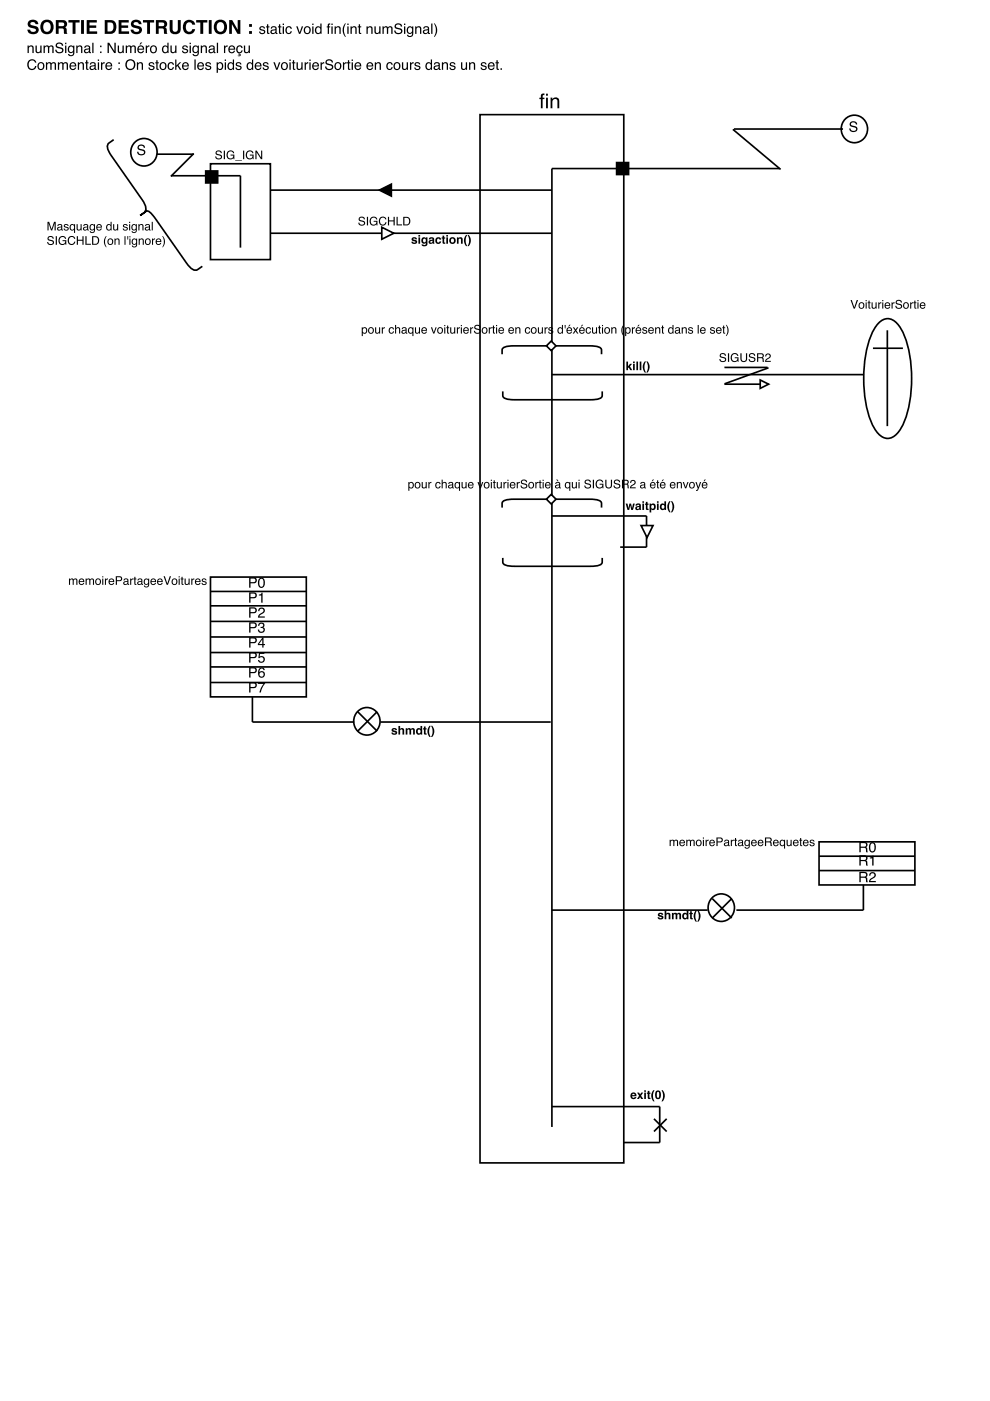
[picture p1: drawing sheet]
<svg xmlns="http://www.w3.org/2000/svg" width="210mm" height="297mm" viewBox="0 0 210 297" stroke-linecap="round" stroke-linejoin="round" font-family="sans-serif">
<path d="M101.8 24.3h30.5v222.3h-30.5zM117 35.7v203.2M57.3 40.3h59.7M57.3 49.5h59.7M80.4 40.3l2.6-1.3v2.6z" fill="none" stroke="#000" stroke-width=".35"/>
<g fill="#000">
<path d="M80.4 40.3l2.6-1.3v2.6z"/>
<path d="M5.8 9.7h.3v.2a.57 .57 0 0 1 .7-.3 .57 .57 0 0 1 .3 .6v1h-.2v-1a.39 .39 0 0 0-.5-.3 .39 .39 0 0 0-.3 .5v.8h-.3zM7.5 9.7h.3v1a.41 .41 0 0 0 .5 .3 .41 .41 0 0 0 .2-.6v-.7h.3v1.5h-.2v-.2a.55 .55 0 0 1-.7 .3 .55 .55 0 0 1-.4-.6zM9.2 9.7h.3v.2a.52 .52 0 0 1 .9 0 .53 .53 0 0 1 .6-.3 .53 .53 0 0 1 .4 .6v1h-.3v-1.2l-.3-.1-.3 .2-.1 1.1h-.2v-1a.36 .36 0 0 0-.5-.3 .36 .36 0 0 0-.2 .5v.8h-.3zM12 9.2a.86 .86 0 0 1 1.4 .5h-.3a.51 .51 0 0 0-.5-.4 .51 .51 0 0 0-.5 .5l.2 .1a.84 .84 0 0 1 1.1 1 .93 .93 0 0 1-.9 .4 .93 .93 0 0 1-.8-.8h.3a.58 .58 0 0 0 .6 .6 .58 .58 0 0 0 .5-.6l-.4-.2a.67 .67 0 0 1-.8-.3 .67 .67 0 0 1 .1-.8zM13.8 9.7h.3v1.5h-.3zM13.8 9.1h.3v.3h-.3zM14.6 9.8l.4-.2 .5 .3v-.2h.3v1.4a.7 .7 0 0 1-.6 .8 .7 .7 0 0 1-.8-.5h.3a.46 .46 0 0 0 .6 .2 .46 .46 0 0 0 .2-.6 .69 .69 0 0 1-.9 .1 .69 .69 0 0 1-.2-.9zM14.8 10a.56 .56 0 0 0-.1 .7 .56 .56 0 0 0 .7 .2 .56 .56 0 0 0 .1-.7 .56 .56 0 0 0-.7-.2zM16.2 9.7h.2v.2a.57 .57 0 0 1 .7-.3 .57 .57 0 0 1 .4 .6v1h-.3v-1a.39 .39 0 0 0-.5-.3 .39 .39 0 0 0-.3 .5v.8h-.2zM18.1 10.7a.38 .38 0 0 0 .5 .3 .38 .38 0 0 0 .2-.5zM18 9.8a.71 .71 0 0 1 1.1 .3v.9l.2 .1-.1 .2a.45 .45 0 0 0-.7 0 .49 .49 0 0 1-.7-.4 .49 .49 0 0 1 .5-.6l.5-.1a.36 .36 0 0 0-.3-.4 .36 .36 0 0 0-.4 .3h-.2zM19.6 9.1h.2v2.1h-.2zM21.2 9.7h.3v.3h-.3zM21.2 10.9h.3v.3h-.3zM22.8 9.1h.4l1.1 1.7v-1.7h.2v2.1h-.3l-1.1-1.7v1.7h-.3zM25 9.7h.2v1a.41 .41 0 0 0 .6 .3 .41 .41 0 0 0 .2-.6v-.7h.2v1.5h-.2v-.2a.55 .55 0 0 1-.6 .3 .55 .55 0 0 1-.4-.6zM26.7 9.7h.2v.2a.52 .52 0 0 1 .9 0 .53 .53 0 0 1 .6-.3 .53 .53 0 0 1 .4 .6v1h-.3v-1.2l-.2-.1-.4 .2v1.1h-.3v-1a.36 .36 0 0 0-.5-.3 .36 .36 0 0 0-.2 .5v.8h-.2zM29.3 9.9a.73 .73 0 0 1 .9-.2 .73 .73 0 0 1 .4 .8h-1.2a.45 .45 0 0 0 .3 .6 .45 .45 0 0 0 .6-.4h.2a.78 .78 0 0 1-1.1 .5 .78 .78 0 0 1-.2-1.2zM29.5 10l-.1 .3h.9l-.3-.4zM29.8 9h.4l-.4 .4h-.2zM30.9 9.7h.3v.2l.5-.3v.3h-.3l-.2 .3v1h-.3zM32.2 10a.56 .56 0 0 0-.1 .8 .56 .56 0 0 0 .8 .1 .55 .55 0 0 0 .1-.8 .55 .55 0 0 0-.8-.1zM32 9.8a.78 .78 0 0 1 1.1 .1 .78 .78 0 0 1-.1 1.2 .78 .78 0 0 1-1.1-.2l-.1-.7zM34.7 10a.55 .55 0 0 0-.1 .8 .55 .55 0 0 0 .8 .1 .55 .55 0 0 0 .1-.7 .55 .55 0 0 0-.8-.2zM34.6 9.7l.6-.1 .3 .3v-.8h.2v2.1h-.2v-.2a.73 .73 0 0 1-1 .1 .73 .73 0 0 1-.1-1zM36.1 9.7h.3v1a.41 .41 0 0 0 .6 .3 .41 .41 0 0 0 .1-.6v-.7h.3v1.5h-.2v-.2a.55 .55 0 0 1-.7 .3 .55 .55 0 0 1-.4-.6zM38.8 9.8a.64 .64 0 0 1 1 .3h-.2a.34 .34 0 0 0-.4-.3 .34 .34 0 0 0-.3 .3l.1 .1a.76 .76 0 0 1 .9 .8 .69 .69 0 0 1-.8 .3 .69 .69 0 0 1-.5-.6h.2a.39 .39 0 0 0 .4 .4 .39 .39 0 0 0 .4-.4h-.1a.76 .76 0 0 1-.8-.8zM40.2 9.7h.3v1.5h-.3zM40.2 9.1h.3v.3h-.3zM41 9.8l.4-.2 .5 .3v-.2h.3v1.4a.7 .7 0 0 1-.6 .8 .7 .7 0 0 1-.8-.5h.3a.46 .46 0 0 0 .6 .2 .46 .46 0 0 0 .2-.6 .69 .69 0 0 1-.9 .1 .69 .69 0 0 1-.2-.9zM41.2 10a.56 .56 0 0 0-.1 .7 .56 .56 0 0 0 .7 .2 .56 .56 0 0 0 .1-.7 .56 .56 0 0 0-.7-.2zM42.6 9.7h.2v.2a.57 .57 0 0 1 .7-.3 .57 .57 0 0 1 .4 .6v1h-.3v-1a.39 .39 0 0 0-.5-.3 .39 .39 0 0 0-.3 .5v.8h-.2zM44.5 10.7a.38 .38 0 0 0 .5 .3 .38 .38 0 0 0 .2-.5zM44.4 9.8a.71 .71 0 0 1 1.1 .3v.9l.2 .1-.1 .2a.45 .45 0 0 0-.7 0 .49 .49 0 0 1-.7-.4 .49 .49 0 0 1 .5-.6l.5-.1a.36 .36 0 0 0-.3-.4 .36 .36 0 0 0-.4 .3h-.2zM46 9.1h.2v2.1h-.2zM47.5 9.7h.2v.2l.6-.3v.3h-.3l-.2 .3v1h-.3zM48.6 9.9a.73 .73 0 0 1 .9-.2 .73 .73 0 0 1 .4 .8h-1.2a.45 .45 0 0 0 .3 .6 .45 .45 0 0 0 .6-.4h.2a.78 .78 0 0 1-1.1 .5 .78 .78 0 0 1-.2-1.2zM48.8 10l-.1 .3h.9l-.3-.4zM50.3 9.8a.65 .65 0 0 1 .7-.2 .65 .65 0 0 1 .4 .6h-.2a.44 .44 0 0 0-.6-.3 .44 .44 0 0 0-.2 .6 .42 .42 0 0 0 .3 .6 .42 .42 0 0 0 .5-.4h.2l-.1 .3-.6 .4a.25 .25 0 0 1 .3 .2 .25 .25 0 0 1-.2 .3h-.4l.4-.2v-.1l-.3-.1 .2-.2a.9 .9 0 0 1-.4-1.5zM51.7 9.7h.3v1a.41 .41 0 0 0 .5 .3 .41 .41 0 0 0 .2-.6v-.7h.3v1.5h-.3v-.2a.55 .55 0 0 1-.6 .3 .55 .55 0 0 1-.4-.6z"/>
<path d="M6.1 4.4a1.21 1.21 0 0 1 2 .7h-.6a.54 .54 0 0 0-.5-.4 .54 .54 0 0 0-.5 .5l.1 .1a1.9 1.9 0 0 1 1.6 .8 1.19 1.19 0 0 1-1.1 1.2 1.19 1.19 0 0 1-1.3-1h.6a.61 .61 0 0 0 .6 .5 .61 .61 0 0 0 .6-.6l-.1-.1a2.17 2.17 0 0 1-1.6-.8v-.5zM9.4 5a1 1 0 0 0-.2 1.2 1 1 0 0 0 1.2 .4 1.12 1.12 0 0 0-.4-1.9zM9 4.5a1.53 1.53 0 0 1 2.4 .9 1.53 1.53 0 0 1-1.7 1.8 1.62 1.62 0 0 1-.7-2.7zM12.4 4.8v.8h.7a.4 .4 0 0 0 .5-.4 .4 .4 0 0 0-.5-.4zM11.8 4.3h1.5a.81 .81 0 0 1 .9 .5 .81 .81 0 0 1-.4 1 1.29 1.29 0 0 1 .4 1.2l.1 .2h-.7l-.2-1.1-1-.1v1.2h-.6zM14.5 4.3h2.4v.5h-.9v2.4h-.6v-2.4h-.9zM17.2 4.3h.6v2.9h-.6zM18.4 4.3h2.1v.5h-1.5v.6h1.4v.5h-1.4v.8h1.6v.5h-2.2zM22.8 4.8v1.9a1.04 1.04 0 0 0 1.2-.6 1.04 1.04 0 0 0-.4-1.3zM22.2 4.3h1.3a1.48 1.48 0 0 1 1.2 1.4 1.48 1.48 0 0 1-1.2 1.5h-1.3zM25.2 4.3h2.1v.5h-1.5v.6h1.4v.5h-1.4v.8h1.6v.5h-2.2zM28 4.4a1.21 1.21 0 0 1 2 .7h-.6a.54 .54 0 0 0-.5-.4 .54 .54 0 0 0-.5 .5l.1 .1a1.9 1.9 0 0 1 1.6 .8 1.19 1.19 0 0 1-1.1 1.2 1.19 1.19 0 0 1-1.3-1h.6a.61 .61 0 0 0 .6 .5 .61 .61 0 0 0 .6-.6l-.1-.1a2.17 2.17 0 0 1-1.6-.8v-.5zM30.3 4.3h2.4v.5h-.9v2.4h-.6v-2.4h-.9zM33.6 4.8v.8h.7a.4 .4 0 0 0 .5-.4 .4 .4 0 0 0-.4-.4zM33.1 4.3h1.4a.81 .81 0 0 1 .9 .5 .81 .81 0 0 1-.4 1 1.29 1.29 0 0 1 .4 1.2l.1 .2h-.7l-.2-1.1-1-.1v1.2h-.5zM36 4.3h.6v1.8a.57 .57 0 0 0 .5 .6 .57 .57 0 0 0 .6-.6v-1.8h.6v1.8a1.18 1.18 0 0 1-1.2 1.2 1.18 1.18 0 0 1-1.1-1.2zM39.2 4.6a1.3 1.3 0 0 1 2.2 .6h-.6a.73 .73 0 0 0-1-.4 .73 .73 0 0 0-.4 1 .72 .72 0 0 0 .5 .9 .72 .72 0 0 0 .9-.5h.6a1.35 1.35 0 0 1-1.8 1 1.35 1.35 0 0 1-.8-1.8zM41.6 4.3h2.4v.5h-.9v2.4h-.6v-2.4h-.9zM44.3 4.3h.6v2.9h-.6zM46.2 5a1 1 0 0 0-.2 1.2 1 1 0 0 0 1.2 .4 1.12 1.12 0 0 0-.5-1.9zM45.8 4.5a1.53 1.53 0 0 1 2.4 .9 1.53 1.53 0 0 1-1.8 1.8 1.62 1.62 0 0 1-.6-2.7zM48.6 4.3h.6l1.2 2v-2h.6v2.9h-.6l-1.2-2.1v2.1h-.6zM52.8 5.1h.6v.6h-.6zM52.8 6.6h.6v.6h-.6z"/>
<path d="M6 12.9a.95 .95 0 0 1 1-.3 .95 .95 0 0 1 .7 .7h-.3a.7 .7 0 0 0-.9-.4 .7 .7 0 0 0-.4 .8 .69 .69 0 0 0 .5 .9 .69 .69 0 0 0 .8-.6h.3a1.02 1.02 0 0 1-1.3 .8 1.02 1.02 0 0 1-.6-1.4zM8.3 13.6a.56 .56 0 0 0 0 .8 .56 .56 0 0 0 .7 0 .55 .55 0 0 0 .1-.8 .55 .55 0 0 0-.8 0zM8.1 13.4a.78 .78 0 0 1 1.1 .1 .78 .78 0 0 1-.1 1.1 .78 .78 0 0 1-1.1-.1v-.7zM9.7 13.2h.3v.2a.52 .52 0 0 1 .9 0 .53 .53 0 0 1 .6-.2 .53 .53 0 0 1 .4 .5v1.1h-.3v-1.2l-.3-.2-.3 .3-.1 1.1h-.2v-1a.36 .36 0 0 0-.5-.4 .36 .36 0 0 0-.2 .6v.8h-.3zM12.3 13.2h.2v.2a.52 .52 0 0 1 .9 0 .53 .53 0 0 1 .6-.2 .53 .53 0 0 1 .4 .5v1.1h-.3v-1.2l-.2-.2-.4 .3v1.1h-.3v-1a.36 .36 0 0 0-.5-.4 .36 .36 0 0 0-.2 .6v.8h-.2zM14.9 13.4a.73 .73 0 0 1 .9-.1 .73 .73 0 0 1 .4 .8h-1.2a.45 .45 0 0 0 .3 .5 .45 .45 0 0 0 .6-.3h.3a.78 .78 0 0 1-1.2 .5 .78 .78 0 0 1-.2-1.2zM15.1 13.5l-.1 .4h.9l-.3-.5zM16.5 13.2h.3v.2a.57 .57 0 0 1 .6-.2 .57 .57 0 0 1 .4 .6v1h-.3v-1a.39 .39 0 0 0-.5-.4 .39 .39 0 0 0-.2 .6v.8h-.3zM18.2 12.8h.3v.4h.3v.2h-.3v1.1l.3 .1v.2h-.4l-.1-.2-.1-1.2h-.2v-.2h.2zM19.3 14.2a.38 .38 0 0 0 .5 .4 .38 .38 0 0 0 .2-.6zM19.1 13.4a.71 .71 0 0 1 1.2 .2v1h.2l-.2 .2a.45 .45 0 0 0-.7 0 .49 .49 0 0 1-.6-.3 .49 .49 0 0 1 .5-.6l.5-.1a.36 .36 0 0 0-.3-.4 .36 .36 0 0 0-.4 .3h-.3zM20.7 13.2h.3v1.6h-.3zM20.7 12.6h.3v.3h-.3zM21.4 13.2h.3v.3l.5-.3v.3h-.3l-.2 .2v1.1h-.3zM22.5 13.4a.73 .73 0 0 1 .9-.1 .73 .73 0 0 1 .4 .8h-1.2a.45 .45 0 0 0 .4 .5 .45 .45 0 0 0 .5-.3h.3a.78 .78 0 0 1-1.1 .5 .78 .78 0 0 1-.3-1.2zM22.8 13.5l-.2 .4h.9l-.3-.5zM25.1 13.2h.3v.4h-.3zM25.1 14.5h.3v.3h-.3z"/>
<path d="M26.5 13.7a1.15 1.15 0 0 1 2.3 0 1.15 1.15 0 0 1-2.3 0zM27.1 13.1a.85 .85 0 0 0-.1 1.2 .85 .85 0 0 0 1.2 0 .85 .85 0 0 0 .1-1.2 .85 .85 0 0 0-1.2 0zM29 13.2h.3v.2a.57 .57 0 0 1 .6-.2 .57 .57 0 0 1 .4 .6v1h-.3v-1a.39 .39 0 0 0-.4-.4 .39 .39 0 0 0-.3 .6v.8h-.3zM31.7 13.3a.64 .64 0 0 1 1 .4h-.2a.34 .34 0 0 0-.4-.3 .34 .34 0 0 0-.3 .3l.1 .1a.76 .76 0 0 1 .8 .7 .69 .69 0 0 1-.7 .4 .69 .69 0 0 1-.5-.6h.2a.39 .39 0 0 0 .4 .3 .39 .39 0 0 0 .4-.3l-.1-.1a.76 .76 0 0 1-.9-.7zM33.1 12.8h.3v.4h.3v.2h-.3v1.1l.3 .1v.2h-.4l-.1-.2-.1-1.2h-.2v-.2h.2zM34.2 13.6a.56 .56 0 0 0 0 .8 .56 .56 0 0 0 .7 0 .55 .55 0 0 0 .1-.8 .55 .55 0 0 0-.8 0zM34 13.4a.78 .78 0 0 1 1.1 .1 .78 .78 0 0 1-.1 1.1 .78 .78 0 0 1-1.1-.1l-.1-.7zM35.7 13.4a.65 .65 0 0 1 .7-.2 .65 .65 0 0 1 .5 .5h-.3a.44 .44 0 0 0-.6-.3 .44 .44 0 0 0-.2 .7 .42 .42 0 0 0 .3 .5 .42 .42 0 0 0 .5-.4h.3a.72 .72 0 0 1-1 .6 .72 .72 0 0 1-.4-1zM37.1 12.6h.3v1.3l.7-.7h.3l-.6 .6 .7 1h-.4l-.5-.8-.2 .2v.6h-.3zM38.8 13.4a.73 .73 0 0 1 .9-.1 .73 .73 0 0 1 .3 .8h-1.1a.45 .45 0 0 0 .3 .5 .45 .45 0 0 0 .6-.3h.2a.78 .78 0 0 1-1.1 .5 .78 .78 0 0 1-.2-1.2zM39 13.5l-.1 .4h.9l-.3-.5zM41.2 12.6h.3v2.2h-.3zM42 13.4a.73 .73 0 0 1 .9-.1 .73 .73 0 0 1 .4 .8h-1.2a.45 .45 0 0 0 .3 .5 .45 .45 0 0 0 .6-.3h.2a.78 .78 0 0 1-1.1 .5 .78 .78 0 0 1-.2-1.2zM42.2 13.5l-.1 .4h.9l-.3-.5zM43.7 13.3a.64 .64 0 0 1 1 .4h-.2a.34 .34 0 0 0-.4-.3 .34 .34 0 0 0-.3 .3l.1 .1a.76 .76 0 0 1 .9 .7 .69 .69 0 0 1-.8 .4 .69 .69 0 0 1-.5-.6h.2a.39 .39 0 0 0 .4 .3 .39 .39 0 0 0 .4-.3l-.1-.1a.76 .76 0 0 1-.8-.7zM46.3 13.5a.56 .56 0 0 0-.1 .8 .56 .56 0 0 0 .7 .2 .56 .56 0 0 0 .2-.8 .56 .56 0 0 0-.8-.2zM45.9 13.2h.3v.2a.7 .7 0 0 1 1-.1 .7 .7 0 0 1 .1 1 .62 .62 0 0 1-.4 .5 .62 .62 0 0 1-.7-.2v.8h-.3zM47.6 13.2h.3v1.6h-.3zM47.6 12.6h.3v.3h-.3zM48.6 13.6a.55 .55 0 0 0-.1 .7 .55 .55 0 0 0 .8 .2 .55 .55 0 0 0 .1-.8 .55 .55 0 0 0-.8-.1zM48.5 13.3l.6-.1 .3 .2v-.8h.2v2.2h-.2v-.2a.73 .73 0 0 1-1 0 .73 .73 0 0 1-.1-1zM50.1 13.3a.64 .64 0 0 1 1.1 .4h-.3a.34 .34 0 0 0-.3-.3 .34 .34 0 0 0-.3 .3v.1a.76 .76 0 0 1 .9 .7 .69 .69 0 0 1-.7 .4 .69 .69 0 0 1-.6-.6h.3a.39 .39 0 0 0 .4 .3 .39 .39 0 0 0 .3-.3v-.1a.76 .76 0 0 1-.9-.7zM52.7 13.6a.55 .55 0 0 0-.1 .7 .55 .55 0 0 0 .7 .2 .55 .55 0 0 0 .1-.8 .55 .55 0 0 0-.7-.1zM52.6 13.3l.5-.1 .3 .2v-.8h.3v2.2h-.3v-.2a.73 .73 0 0 1-1 0 .73 .73 0 0 1 0-1zM54.2 13.4a.73 .73 0 0 1 .9-.1 .73 .73 0 0 1 .3 .8h-1.1a.45 .45 0 0 0 .3 .5 .45 .45 0 0 0 .6-.3h.2a.78 .78 0 0 1-1.1 .5 .78 .78 0 0 1-.2-1.2zM54.4 13.5l-.1 .4h.9l-.3-.5zM55.9 13.3a.64 .64 0 0 1 1 .4h-.2a.34 .34 0 0 0-.4-.3 .34 .34 0 0 0-.3 .3l.1 .1a.76 .76 0 0 1 .9 .7 .69 .69 0 0 1-.8 .4 .69 .69 0 0 1-.5-.6h.2a.39 .39 0 0 0 .4 .3 .39 .39 0 0 0 .4-.3l-.1-.1a.76 .76 0 0 1-.8-.7zM58 13.2h.3l.4 1.3 .4-1.3h.3l-.6 1.6h-.2zM59.9 13.6a.56 .56 0 0 0 0 .8 .56 .56 0 0 0 .8 0 .55 .55 0 0 0 0-.8 .55 .55 0 0 0-.8 0zM59.8 13.4a.78 .78 0 0 1 1.1 .1 .78 .78 0 0 1-.2 1.1 .78 .78 0 0 1-1.1-.1v-.7zM61.4 13.2h.2v1.6h-.2zM61.4 12.6h.2v.3h-.2zM62.1 12.8h.3v.4h.2v.2h-.2v1.1l.2 .1v.2h-.3l-.2-.2v-1.2h-.2v-.2h.2zM62.9 13.2h.3v1.1a.41 .41 0 0 0 .5 .3 .41 .41 0 0 0 .2-.6v-.8h.3v1.6h-.3v-.2a.55 .55 0 0 1-.6 .2 .55 .55 0 0 1-.4-.5zM64.6 13.2h.2v.3l.6-.3v.3h-.3l-.2 .2v1.1h-.3zM65.6 13.2h.3v1.6h-.3zM65.6 12.6h.3v.3h-.3zM66.4 13.4a.73 .73 0 0 1 .9-.1 .73 .73 0 0 1 .3 .8h-1.1a.45 .45 0 0 0 .3 .5 .45 .45 0 0 0 .5-.3h.3a.78 .78 0 0 1-1.1 .5 .78 .78 0 0 1-.2-1.2zM66.6 13.5l-.1 .4h.9l-.3-.5zM68 13.2h.2v.3l.5-.3v.3h-.2l-.2 .2-.1 1.1h-.2zM69.2 12.8a.86 .86 0 0 1 1.4 .5h-.3a.51 .51 0 0 0-.5-.5 .51 .51 0 0 0-.5 .5l.3 .2a.84 .84 0 0 1 1 .9 .93 .93 0 0 1-.9 .5 .93 .93 0 0 1-.8-.8h.3a.58 .58 0 0 0 .6 .5 .58 .58 0 0 0 .5-.5l-.4-.2a.67 .67 0 0 1-.8-.3 .67 .67 0 0 1 .1-.8zM71.3 13.6a.56 .56 0 0 0-.1 .8 .56 .56 0 0 0 .8 0 .55 .55 0 0 0 .1-.8 .55 .55 0 0 0-.8 0zM71.1 13.4a.78 .78 0 0 1 1.1 .1 .78 .78 0 0 1-.1 1.1 .78 .78 0 0 1-1.1-.1l-.1-.7zM72.7 13.2h.3v.3l.5-.3v.3h-.3l-.2 .2v1.1h-.3zM73.8 12.8h.2v.4h.3v.2h-.3v1.1l.3 .1v.2h-.4l-.1-.2v-1.2h-.3v-.2h.3zM74.6 13.2h.2v1.6h-.2zM74.6 12.6h.2v.3h-.2zM75.3 13.4a.73 .73 0 0 1 .9-.1 .73 .73 0 0 1 .4 .8h-1.2a.45 .45 0 0 0 .4 .5 .45 .45 0 0 0 .5-.3h.3a.78 .78 0 0 1-1.1 .5 .78 .78 0 0 1-.3-1.2zM75.6 13.5l-.2 .4h.9l-.3-.5zM77.9 13.4a.73 .73 0 0 1 .9-.1 .73 .73 0 0 1 .3 .8h-1.1a.45 .45 0 0 0 .3 .5 .45 .45 0 0 0 .6-.3h.2a.78 .78 0 0 1-1.1 .5 .78 .78 0 0 1-.2-1.2zM78.1 13.5l-.1 .4h.9l-.3-.5zM79.5 13.2h.2v.2a.57 .57 0 0 1 .7-.2 .57 .57 0 0 1 .4 .6v1h-.3v-1a.39 .39 0 0 0-.5-.4 .39 .39 0 0 0-.3 .6v.8h-.2zM82.1 13.4a.65 .65 0 0 1 .7-.2 .65 .65 0 0 1 .5 .5h-.3a.44 .44 0 0 0-.6-.3 .44 .44 0 0 0-.2 .7 .42 .42 0 0 0 .3 .5 .42 .42 0 0 0 .5-.4h.3a.72 .72 0 0 1-1 .6 .72 .72 0 0 1-.4-1zM83.8 13.6a.56 .56 0 0 0 0 .8 .56 .56 0 0 0 .7 0 .55 .55 0 0 0 .1-.8 .55 .55 0 0 0-.8 0zM83.6 13.4a.78 .78 0 0 1 1.1 .1 .78 .78 0 0 1-.1 1.1 .78 .78 0 0 1-1.1-.1l-.1-.7zM85.2 13.2h.3v1.1a.41 .41 0 0 0 .5 .3 .41 .41 0 0 0 .2-.6v-.8h.3v1.6h-.3l.1-.2a.55 .55 0 0 1-.7 .2 .55 .55 0 0 1-.4-.5zM86.9 13.2h.3v.3l.5-.3v.3h-.3l-.2 .2v1.1h-.3zM88 13.3a.64 .64 0 0 1 1.1 .4h-.3a.34 .34 0 0 0-.3-.3 .34 .34 0 0 0-.3 .3l.1 .1a.76 .76 0 0 1 .8 .7 .69 .69 0 0 1-.7 .4 .69 .69 0 0 1-.6-.6h.3a.39 .39 0 0 0 .4 .3 .39 .39 0 0 0 .4-.3l-.1-.1a.76 .76 0 0 1-.9-.7zM90.6 13.6a.55 .55 0 0 0-.1 .7 .55 .55 0 0 0 .7 .2 .55 .55 0 0 0 .1-.8 .55 .55 0 0 0-.7-.1zM90.5 13.3l.5-.1 .3 .2v-.8h.3v2.2h-.2v-.2a.73 .73 0 0 1-1.1 0 .73 .73 0 0 1 0-1zM92.2 14.2a.38 .38 0 0 0 .5 .4 .38 .38 0 0 0 .2-.6zM92.1 13.4a.71 .71 0 0 1 1.2 .2v1h.1l-.1 .2a.45 .45 0 0 0-.7 0 .49 .49 0 0 1-.7-.3 .49 .49 0 0 1 .5-.6l.6-.1a.36 .36 0 0 0-.4-.4 .36 .36 0 0 0-.3 .3h-.3zM93.7 13.2h.2v.2a.57 .57 0 0 1 .7-.2 .57 .57 0 0 1 .4 .6v1h-.3v-1a.39 .39 0 0 0-.5-.4 .39 .39 0 0 0-.2 .6v.8h-.3zM95.5 13.3a.64 .64 0 0 1 1 .4h-.2a.34 .34 0 0 0-.4-.3 .34 .34 0 0 0-.3 .3l.1 .1a.76 .76 0 0 1 .9 .7 .69 .69 0 0 1-.8 .4 .69 .69 0 0 1-.5-.6h.2a.39 .39 0 0 0 .4 .3 .39 .39 0 0 0 .4-.3l-.1-.1a.76 .76 0 0 1-.8-.7zM97.7 13.2h.3v1.1a.41 .41 0 0 0 .6 .3 .41 .41 0 0 0 .2-.6v-.8h.2v1.6h-.2v-.2a.55 .55 0 0 1-.6 .2 .55 .55 0 0 1-.5-.5zM99.4 13.2h.3v.2a.57 .57 0 0 1 .7-.2 .57 .57 0 0 1 .3 .6v1h-.2v-1a.39 .39 0 0 0-.5-.4 .39 .39 0 0 0-.3 .6v.8h-.3zM102.1 13.3a.64 .64 0 0 1 1.1 .4h-.3a.34 .34 0 0 0-.3-.3 .34 .34 0 0 0-.4 .3l.1 .1a.76 .76 0 0 1 .9 .7 .69 .69 0 0 1-.8 .4 .69 .69 0 0 1-.5-.6h.2a.39 .39 0 0 0 .4 .3 .39 .39 0 0 0 .4-.3l-.1-.1a.76 .76 0 0 1-.8-.7zM103.6 13.4a.73 .73 0 0 1 .9-.1 .73 .73 0 0 1 .4 .8h-1.2a.45 .45 0 0 0 .4 .5 .45 .45 0 0 0 .5-.3h.3a.78 .78 0 0 1-1.2 .5 .78 .78 0 0 1-.2-1.2zM103.8 13.5l-.1 .4h.9l-.3-.5zM105.3 12.8h.2v.4h.3v.2h-.3v1.1l.3 .1v.2h-.4l-.1-.2v-1.2h-.3v-.2h.3zM106.1 14.5h.3v.3h-.3z"/>
<path d="M55.1 5.7a.64 .64 0 0 1 1.1 .3h-.3a.34 .34 0 0 0-.3-.2 .34 .34 0 0 0-.3 .3l.1 .1a.76 .76 0 0 1 .8 .7 .69 .69 0 0 1-.7 .4 .69 .69 0 0 1-.6-.6h.3a.39 .39 0 0 0 .4 .3 .39 .39 0 0 0 .4-.3l-.1-.1a.76 .76 0 0 1-.9-.8zM56.6 5.1h.3v.5h.2v.2h-.2v1l.2 .2v.2h-.3l-.2-.2v-1.2h-.2v-.2h.2zM57.6 6.6a.38 .38 0 0 0 .5 .4 .38 .38 0 0 0 .2-.6zM57.5 5.8a.71 .71 0 0 1 1.2 .2v.9l.1 .1-.1 .2a.45 .45 0 0 0-.7 0 .49 .49 0 0 1-.7-.3 .49 .49 0 0 1 .5-.6l.6-.2a.36 .36 0 0 0-.4-.3 .36 .36 0 0 0-.3 .3h-.3zM59.1 5.1h.3v.5h.3v.2h-.3v1l.3 .2v.2h-.4l-.1-.2-.1-1.2h-.2v-.2h.2zM59.9 5.6h.3v1.6h-.3zM59.9 5h.3v.3h-.3zM60.7 5.8a.65 .65 0 0 1 .7-.2 .65 .65 0 0 1 .5 .5h-.3a.44 .44 0 0 0-.6-.3 .44 .44 0 0 0-.2 .6 .42 .42 0 0 0 .3 .6 .42 .42 0 0 0 .5-.4h.3a.72 .72 0 0 1-1 .6 .72 .72 0 0 1-.4-1zM62.8 5.6h.3l.4 1.3 .5-1.3h.3l-.6 1.6h-.3zM64.8 6a.56 .56 0 0 0-.1 .7 .56 .56 0 0 0 .8 .1 .55 .55 0 0 0 .1-.8 .55 .55 0 0 0-.8 0zM64.6 5.8a.78 .78 0 0 1 1.1 .1 .78 .78 0 0 1-.1 1.1 .78 .78 0 0 1-1.1-.1l-.1-.7zM66.2 5.6h.3v1.6h-.3zM66.2 5h.3v.3h-.3zM67.2 5.9a.55 .55 0 0 0-.1 .8 .55 .55 0 0 0 .7 .1 .55 .55 0 0 0 .1-.7 .55 .55 0 0 0-.7-.2zM67.1 5.7l.5-.1 .3 .2v-.8h.3v2.2h-.3v-.2a.73 .73 0 0 1-1 0 .73 .73 0 0 1-.1-1zM69.5 5.1l.5-.1v.2l-.2 .2v.2h.2v.2h-.3v1.4h-.2v-1.4h-.2v-.2h.2zM70.3 5.6h.2v1.6h-.2zM70.3 5h.2v.3h-.2zM70.9 5.6h.3v.2a.57 .57 0 0 1 .6-.2 .57 .57 0 0 1 .4 .6v1h-.2v-1a.39 .39 0 0 0-.5-.4 .39 .39 0 0 0-.3 .5v.9h-.3zM73.2 5h.1a2.66 2.66 0 0 0 0 2.8h-.1a2.24 2.24 0 0 1 0-2.8zM73.6 5.6h.3v1.6h-.3zM73.6 5h.3v.3h-.3zM74.3 5.6h.3v.2a.57 .57 0 0 1 .6-.2 .57 .57 0 0 1 .4 .6v1h-.3v-1a.39 .39 0 0 0-.4-.4 .39 .39 0 0 0-.3 .5v.9h-.3zM76.1 5.1h.2v.5h.3v.2h-.3v1l.3 .2v.2h-.4l-.1-.2v-1.2h-.2v-.2h.2zM77.7 5.6h.3v.2a.57 .57 0 0 1 .6-.2 .57 .57 0 0 1 .4 .6v1h-.3v-1a.39 .39 0 0 0-.4-.4 .39 .39 0 0 0-.3 .5v.9h-.3zM79.4 5.6h.3v1a.41 .41 0 0 0 .5 .4 .41 .41 0 0 0 .2-.6v-.8h.3v1.6h-.3v-.3a.55 .55 0 0 1-.6 .3 .55 .55 0 0 1-.4-.5zM81.1 5.6h.3v.2a.52 .52 0 0 1 .9 0 .53 .53 0 0 1 .6-.2 .53 .53 0 0 1 .3 .5v1.1h-.2l-.1-1.3-.2-.1-.4 .2v1.2h-.3v-1.1a.36 .36 0 0 0-.4-.3 .36 .36 0 0 0-.2 .5v.9h-.3zM83.9 5.1a.86 .86 0 0 1 1.4 .5h-.3a.51 .51 0 0 0-.6-.4 .51 .51 0 0 0-.4 .5l.2 .2a.84 .84 0 0 1 1.1 .9 .93 .93 0 0 1-1 .4 .93 .93 0 0 1-.7-.7h.3a.58 .58 0 0 0 .5 .5 .58 .58 0 0 0 .6-.5l-.4-.3a.67 .67 0 0 1-.8-.2 .67 .67 0 0 1 .1-.9zM85.7 5.6h.2v1.6h-.2zM85.7 5h.2v.3h-.2zM86.4 5.8l.5-.2 .5 .2v-.2h.2v1.5a.7 .7 0 0 1-.5 .7 .7 .7 0 0 1-.8-.4h.3a.46 .46 0 0 0 .6 .2 .46 .46 0 0 0 .2-.6 .69 .69 0 0 1-1 .1 .69 .69 0 0 1-.1-.9zM86.6 5.9a.56 .56 0 0 0-.1 .7 .56 .56 0 0 0 .7 .3 .56 .56 0 0 0 .2-.8 .56 .56 0 0 0-.8-.2zM88 5.6h.3v.2a.57 .57 0 0 1 .6-.2 .57 .57 0 0 1 .4 .6v1h-.2v-1a.39 .39 0 0 0-.5-.4 .39 .39 0 0 0-.3 .5v.9h-.3zM90 6.6a.38 .38 0 0 0 .5 .4 .38 .38 0 0 0 .2-.6zM89.8 5.8a.71 .71 0 0 1 1.2 .2v.9l.2 .1-.2 .2a.45 .45 0 0 0-.7 0 .49 .49 0 0 1-.6-.3 .49 .49 0 0 1 .5-.6l.5-.2a.36 .36 0 0 0-.3-.3 .36 .36 0 0 0-.4 .3h-.3zM91.4 5h.3v2.2h-.3zM92 5h.2l.3 .5a2.2 2.2 0 0 1-.3 2.3h-.2a2.66 2.66 0 0 0 0-2.8z"/>
</g>
<path d="M80.9 48.2l2.6 1.3-2.6 1.2z" fill="#fff"/>
<path d="M24.1 29.6l-1 .7a1.15 1.15 0 0 0-.2 1.5l.7 1.3 6.5 9.2a2.58 2.58 0 0 1 .7 2.6l-1.1 .8 1.3-.9a1.03 1.03 0 0 1 1.2 .6l7.3 10.3a2.8 2.8 0 0 0 2.1 1.6l1.3-.8M28.8 30a2.84 2.84 0 0 1 3.8 .4 2.84 2.84 0 0 1 0 3.8 2.84 2.84 0 0 1-3.8 .4 3 3 0 0 1 0-4.6zM33.2 32.7h7.9M36.2 37.3h8.2M41.1 32.5l-4.9 4.9M43.6 36.2h2.6v2.6h-2.6zM44.6 34.7h12.7v20.3h-12.7zM44.6 37.3h6.4v15.2M80.9 48.2l2.6 1.3-2.6 1.2zM106.5 75.1v-.9a1.05 1.05 0 0 1 1.1-.8h18.2a1.65 1.65 0 0 1 1.7 .8v.9" fill="none" stroke="#000" stroke-width=".35"/>
<g fill="#000">
<path d="M29.4 30.8a.86 .86 0 0 1 1.4 .5h-.3a.51 .51 0 0 0-.6-.4 .51 .51 0 0 0-.4 .5l.2 .1a.84 .84 0 0 1 1.1 1 .93 .93 0 0 1-1 .4 .93 .93 0 0 1-.7-.7h.3a.58 .58 0 0 0 .5 .5 .58 .58 0 0 0 .6-.5l-.4-.3a.67 .67 0 0 1-.8-.2 .67 .67 0 0 1 .1-.9zM43.6 36.2h2.6v2.6h-2.6z"/>
<path d="M45.9 32a.72 .72 0 0 1 1.1 .5h-.2a.42 .42 0 0 0-.4-.4 .42 .42 0 0 0-.4 .4 1.47 1.47 0 0 1 1.1 .7 .74 .74 0 0 1-.8 .6 .74 .74 0 0 1-.7-.6h.3a.48 .48 0 0 0 .4 .4 .48 .48 0 0 0 .5-.4l-.1-.1a.9 .9 0 0 1-1-.8zM47.4 31.9h.3v1.9h-.3zM48.3 32.1a.81 .81 0 0 1 1.4 .4h-.3a.66 .66 0 0 0-.9-.2 .66 .66 0 0 0-.2 .9 .58 .58 0 0 0 .7 .4 .58 .58 0 0 0 .5-.6h-.6v-.2h.8v1h-.2v-.3a.89 .89 0 0 1-1.3 .1 .89 .89 0 0 1-.1-1.3zM49.9 33.9h1.4v.2h-1.4zM51.5 31.9h.3v1.9h-.3zM52.4 32.1a.81 .81 0 0 1 1.3 .4h-.2a.66 .66 0 0 0-1-.2 .66 .66 0 0 0-.1 .9 .58 .58 0 0 0 .7 .4 .58 .58 0 0 0 .4-.6h-.5v-.2h.8v1h-.2v-.3a.89 .89 0 0 1-1.3 .1 .89 .89 0 0 1-.1-1.3zM54.2 31.9h.2l1 1.5v-1.5h.2v1.9h-.3l-.9-1.5v1.5h-.2z"/>
<path d="M10.1 47h.3l.5 1.6 .6-1.6h.3v1.9h-.2v-1.6l-.5 1.6h-.3l-.5-1.6v1.6h-.2zM12.4 48.4l-.1 .1a.34 .34 0 0 0 .5 .2 .34 .34 0 0 0 .1-.5zM12.3 47.6l.6-.1 .3 .2v1l.2 .2h-.3l-.1-.2a.44 .44 0 0 1-.8 .1 .44 .44 0 0 1 .3-.7l.5-.1a.3 .3 0 0 0-.3-.3 .3 .3 0 0 0-.3 .2h-.2zM13.7 47.6h.6l.2 .3h-.2a.28 .28 0 0 0-.3-.2 .28 .28 0 0 0-.2 .2v.1a.56 .56 0 0 1 .6 .8 .58 .58 0 0 1-.9-.4h.2a.32 .32 0 0 0 .3 .3 .32 .32 0 0 0 .3-.3 .55 .55 0 0 1-.6-.2 .55 .55 0 0 1 0-.6zM15.1 47.8l-.1 .2a.44 .44 0 0 0 0 .6 .44 .44 0 0 0 .6 0 .44 .44 0 0 0 .1-.6l-.2-.3zM14.9 47.7l.4-.2 .4 .2v-.2h.2v1.9h-.2v-.7a.64 .64 0 0 1-.9-.1 .64 .64 0 0 1 .1-.9zM16.2 47.5h.3v1l.2 .2 .3-.2 .1-1h.2v1.4h-.2v-.2a.46 .46 0 0 1-.5 .2 .46 .46 0 0 1-.4-.5zM17.9 48.4l-.1 .1a.34 .34 0 0 0 .5 .2 .34 .34 0 0 0 .1-.5zM17.8 47.6l.6-.1 .3 .2v1l.1 .2h-.2l-.1-.2a.44 .44 0 0 1-.8 .1 .44 .44 0 0 1 .3-.7l.5-.1a.3 .3 0 0 0-.3-.3 .3 .3 0 0 0-.3 .2h-.2zM19.1 47.7l.4-.2 .4 .2v-.2h.2v1.2a.58 .58 0 0 1-.4 .7 .58 .58 0 0 1-.7-.4l.5 .2a.41 .41 0 0 0 .4-.5 .63 .63 0 0 1-.9-.1 .63 .63 0 0 1 .1-.9zM19.3 47.8a.47 .47 0 0 0-.1 .6 .47 .47 0 0 0 .6 .2 .46 .46 0 0 0 .1-.6 .46 .46 0 0 0-.6-.2zM20.6 47.7a.61 .61 0 0 1 .7-.1 .61 .61 0 0 1 .3 .7h-1a.38 .38 0 0 0 .3 .4 .38 .38 0 0 0 .5-.3h.2a.67 .67 0 0 1-1 .4 .67 .67 0 0 1 0-1.1zM20.8 47.8l-.2 .3h.8l-.2-.4zM22.8 47.8a.46 .46 0 0 0-.1 .7 .46 .46 0 0 0 .7 .1 .46 .46 0 0 0 .1-.7 .46 .46 0 0 0-.7-.1zM22.7 47.6l.5-.1 .3 .2v-.7h.2v1.9h-.2v-.2a.61 .61 0 0 1-.9 0 .61 .61 0 0 1 0-.8zM24 47.5h.2v1l.3 .2 .3-.2v-1h.3v1.4h-.3v-.2a.46 .46 0 0 1-.5 .2 .46 .46 0 0 1-.3-.5zM26.2 47.6h.7l.2 .3h-.2a.28 .28 0 0 0-.3-.2 .28 .28 0 0 0-.3 .2l.1 .1a.56 .56 0 0 1 .6 .8 .58 .58 0 0 1-1-.4h.2a.32 .32 0 0 0 .4 .3 .32 .32 0 0 0 .3-.3h-.1a.55 .55 0 0 1-.5-.2 .55 .55 0 0 1-.1-.6zM27.4 47.5h.2v1.4h-.2zM27.4 47h.2v.3h-.2zM28 47.7l.4-.2 .4 .2v-.2h.2v1.2a.58 .58 0 0 1-.4 .7 .58 .58 0 0 1-.7-.4l.5 .2a.41 .41 0 0 0 .4-.5 .63 .63 0 0 1-.9-.1 .63 .63 0 0 1 .1-.9zM28.2 47.8a.47 .47 0 0 0-.1 .6 .47 .47 0 0 0 .6 .2 .46 .46 0 0 0 .1-.6 .46 .46 0 0 0-.6-.2zM29.3 47.5h.3v.2a.47 .47 0 0 1 .5-.2 .47 .47 0 0 1 .3 .5v.9h-.2v-.9a.33 .33 0 0 0-.4-.3 .33 .33 0 0 0-.2 .5v.7h-.3zM31 48.4l-.1 .1a.34 .34 0 0 0 .5 .2 .34 .34 0 0 0 .1-.5zM30.9 47.6l.6-.1 .3 .2v1l.1 .2h-.2l-.1-.2a.44 .44 0 0 1-.8 .1 .44 .44 0 0 1 .3-.7l.5-.1a.3 .3 0 0 0-.3-.3 .3 .3 0 0 0-.3 .2h-.2zM32.2 47h.2v1.9h-.2z"/>
<path d="M10.2 50.2a.72 .72 0 0 1 1.2 .4h-.2a.42 .42 0 0 0-.5-.4 .42 .42 0 0 0-.4 .5 1.47 1.47 0 0 1 1.2 .7 .74 .74 0 0 1-.8 .6 .74 .74 0 0 1-.7-.7h.2a.48 .48 0 0 0 .5 .4 .48 .48 0 0 0 .5-.4l-.1-.1a.9 .9 0 0 1-1-.8zM11.8 50.1h.3v1.8h-.3zM12.6 50.3a.81 .81 0 0 1 1.4 .3h-.2a.66 .66 0 0 0-1-.2 .66 .66 0 0 0-.1 1 .58 .58 0 0 0 .7 .3 .58 .58 0 0 0 .4-.6h-.5v-.2h.8v1h-.2l-.1-.2a.89 .89 0 0 1-1.2 0 .89 .89 0 0 1-.1-1.2zM14.6 50.3a.79 .79 0 0 1 .8-.3 .79 .79 0 0 1 .6 .6h-.3a.62 .62 0 0 0-.8-.3 .62 .62 0 0 0-.3 .9 .56 .56 0 0 0 .6 .5 .56 .56 0 0 0 .5-.5h.3a.85 .85 0 0 1-1.1 .7 .85 .85 0 0 1-.5-1.2zM16.3 50.1h.2v.7h1v-.7h.2v1.8h-.2v-.9h-1v.9h-.2zM18.1 50.1h.3v1.6h.9v.2h-1.2zM19.8 50.3v1.4h.4a.71 .71 0 0 0 .6-.7 .71 .71 0 0 0-.6-.7zM19.5 50.1h.8a.92 .92 0 0 1 .7 .9 .92 .92 0 0 1-.7 .9h-.8zM22.5 50h.1a2.22 2.22 0 0 0 0 2.4l-.4-.3-.2-.8 .1-.7zM23.1 50.9a.44 .44 0 0 0 0 .7 .44 .44 0 0 0 .7-.2v-.4a.37 .37 0 0 0-.3-.3 .37 .37 0 0 0-.4 .2zM22.9 50.7a.64 .64 0 0 1 1 .1 .64 .64 0 0 1-.2 1 .64 .64 0 0 1-.9-.3zM24.3 50.6h.2v.2a.47 .47 0 0 1 .5-.2 .47 .47 0 0 1 .4 .4v.9h-.3v-.8a.33 .33 0 0 0-.4-.3 .33 .33 0 0 0-.2 .4v.7h-.2zM26.4 50.1h.2v1.8h-.2zM27 50.1h.2v.7h-.2zM27.4 50.6h.3v1.3h-.3zM27.4 50.1h.3v.2h-.3zM28.1 50.7l.4-.2 .4 .3v-.2h.2v1.2a.58 .58 0 0 1-.5 .7 .58 .58 0 0 1-.7-.4l.6 .2a.41 .41 0 0 0 .4-.6 .63 .63 0 0 1-1-.1 .63 .63 0 0 1 .2-.9zM28.3 50.8a.47 .47 0 0 0-.2 .6 .47 .47 0 0 0 .6 .2 .46 .46 0 0 0 .1-.6 .46 .46 0 0 0-.5-.2zM29.4 50.6h.2v.2a.47 .47 0 0 1 .6-.2 .47 .47 0 0 1 .3 .4v.9h-.2v-.8a.33 .33 0 0 0-.4-.3 .33 .33 0 0 0-.3 .4v.7h-.2zM31 50.9a.44 .44 0 0 0 0 .7 .44 .44 0 0 0 .7-.2v-.4a.37 .37 0 0 0-.3-.3 .37 .37 0 0 0-.4 .2zM30.9 50.7a.64 .64 0 0 1 1 .1 .64 .64 0 0 1-.2 1 .64 .64 0 0 1-1-.3zM32.2 50.6h.2v.2l.5-.3v.3l-.4 .2v.9h-.3zM33.2 50.7a.61 .61 0 0 1 .7-.1 .61 .61 0 0 1 .3 .7h-1a.38 .38 0 0 0 .3 .4 .38 .38 0 0 0 .5-.2h.2a.67 .67 0 0 1-1 .3 .67 .67 0 0 1 0-1.1zM33.3 50.8l-.1 .3h.8l-.2-.3zM34.4 50a1.5 1.5 0 0 1 0 2.4 2.22 2.22 0 0 0 0-2.4z"/>
<path d="M76.2 46.1a.72 .72 0 0 1 1.2 .4h-.3a.42 .42 0 0 0-.4-.4 .42 .42 0 0 0-.4 .5 1.47 1.47 0 0 1 1.1 .7 .74 .74 0 0 1-.7 .5 .74 .74 0 0 1-.7-.6h.2a.48 .48 0 0 0 .5 .4 .48 .48 0 0 0 .5-.4l-.1-.1a.9 .9 0 0 1-1.1-.8zM77.8 46h.2v1.8h-.2zM78.6 46.2a.81 .81 0 0 1 1.4 .3h-.2a.66 .66 0 0 0-1-.2 .66 .66 0 0 0-.1 1 .58 .58 0 0 0 .6 .3 .58 .58 0 0 0 .5-.6h-.6v-.2h.8v1h-.1l-.1-.2a.89 .89 0 0 1-1.2 0 .89 .89 0 0 1-.1-1.2zM80.5 46.2a.79 .79 0 0 1 .8-.3 .79 .79 0 0 1 .6 .6h-.2a.62 .62 0 0 0-.9-.3 .62 .62 0 0 0-.2 .9 .56 .56 0 0 0 .5 .5 .56 .56 0 0 0 .6-.5h.2a.85 .85 0 0 1-1.1 .7 .85 .85 0 0 1-.5-1.2zM82.2 46h.3v.7h.9v-.7h.3v1.8h-.3v-.9h-.9v.9h-.3zM84.1 46h.2v1.6h.9v.2h-1.1zM85.7 46.2v1.4h.5a.71 .71 0 0 0 .6-.7 .71 .71 0 0 0-.6-.7zM85.5 46h.7a.92 .92 0 0 1 .8 .9 .92 .92 0 0 1-.8 .9h-.7z"/>
<path d="M87.4 50.4l.4-.1a.5 .5 0 0 1 .6 .4l-.6-.1-.2 .1a.61 .61 0 0 1 .6 .2 .61 .61 0 0 1 .1 .7 .68 .68 0 0 1-1.1-.4h.4a.26 .26 0 0 0 .2 .2 .26 .26 0 0 0 .3-.1 .6 .6 0 0 1-.6-.2 .6 .6 0 0 1-.1-.7zM88.7 49.8h.4v.4h-.4zM88.7 50.3h.4v1.4h-.4zM89.8 50.6a.39 .39 0 0 0-.1 .7 .39 .39 0 0 0 .6-.1 .39 .39 0 0 0-.2-.6zM89.6 50.4l.4-.1 .3 .2v-.2h.3v1.3a.66 .66 0 0 1-.5 .6 .66 .66 0 0 1-.7-.4h.3a.32 .32 0 0 0 .5 .1 .32 .32 0 0 0 .1-.4 .61 .61 0 0 1-.9 0 .61 .61 0 0 1 0-.9zM91.3 51.1l-.1 .3a.26 .26 0 0 0 .4 0 .26 .26 0 0 0 0-.3zM91 50.5l.5-.2a.46 .46 0 0 1 .6 .4v1h-.3l-.1-.2a.46 .46 0 0 1-.6 .2 .46 .46 0 0 1-.2-.6 .46 .46 0 0 1 .6-.2l.2-.1a.22 .22 0 0 0-.2-.2 .22 .22 0 0 0-.2 .2h-.4zM92.5 50.5a.62 .62 0 0 1 .6-.2 .62 .62 0 0 1 .4 .5l-.3-.1a.32 .32 0 0 0-.5 .3 .32 .32 0 0 0 .5 .3l.3-.1a.68 .68 0 0 1-1 .4 .68 .68 0 0 1 0-1.1zM93.8 50h.4v.3h.2v.3h-.2v.8h.2v.3l-.6-.2v-.9h-.2v-.3h.2zM94.6 49.8h.4v.4h-.4zM94.6 50.3h.4v1.4h-.4zM95.7 50.7a.38 .38 0 0 0-.1 .6 .38 .38 0 0 0 .6-.1v-.5l-.3-.1zM95.2 51a.75 .75 0 0 1 1.5 0 .75 .75 0 0 1-1.5 0zM96.9 50.3h.3v.2a.47 .47 0 0 1 .6-.2 .47 .47 0 0 1 .3 .5v.9h-.4v-.9l-.2-.2-.3 .2v.9h-.3zM98.8 49.8h.3l-.4 1.2 .4 1.2h-.3a1.82 1.82 0 0 1 0-2.4zM99.1 49.8h.3a1.82 1.82 0 0 1 0 2.4h-.3l.4-1.2z"/>
</g>
<path d="M116.9 72.3l1 1-1 1-1-1z" fill="#fff"/>
<path d="M116.9 72.3l1 1-1 1-1-1zM106.5 107.6v-.9a1.05 1.05 0 0 1 1.1-.8h18.2a1.65 1.65 0 0 1 1.7 .8v.9" fill="none" stroke="#000" stroke-width=".35"/>
<path d="M115.9 105.8l1-1 1 1-1 1.1z" fill="#fff"/>
<path d="M185.1 73.8h6.3M186.2 68.6a2.46 2.46 0 0 1 4 0 17 17 0 0 1 3 9.9 24.5 24.5 0 0 1-1.9 11.8 4.2 4.2 0 0 1-3.1 2.7 3.3 3.3 0 0 1-2.6-1.8 21.8 21.8 0 0 1-2.4-12.7 17 17 0 0 1 3-9.9zM188.1 70v20.3M106.6 83v.9a1.05 1.05 0 0 0 1.1 .8h18.2a1.65 1.65 0 0 0 1.8-.8v-.9M106.6 118.3v.9a1.05 1.05 0 0 0 1.1 .8h18.2a1.65 1.65 0 0 0 1.8-.8v-.9M115.9 105.8l1-1 1 1-1 1.1zM117 109.4h20.1v6.6h-5.6" fill="none" stroke="#000" stroke-width=".35"/>
<path d="M135.9 111.4h2.6l-1.3 2.6z" fill="#fff"/>
<g fill="none" stroke="#000" stroke-width=".35">
<path d="M117 35.7h48.3M130.7 34.5h2.6v2.5h-2.6zM155.4 27.4l10.1 8.5M155.6 27.4h23.1M179.4 25.1a2.84 2.84 0 0 1 3.8 .3 2.84 2.84 0 0 1 0 3.9 2.84 2.84 0 0 1-3.8 .3 3 3 0 0 1 0-4.5zM117 79.4h66.1M153.6 77.9h9.1M162.9 78l-9.3 3.4M153.6 81.5h7.6M161.2 80.6l1.8 .9-1.8 .8zM135.9 111.4h2.6l-1.3 2.6zM44.6 122.4h20.3v25.4h-20.3z"/>
<path d="M44.6 125.4h20.3M44.6 128.4h20.3M44.6 131.7h20.3M44.6 135.1h20.3M44.6 138.4h20.3M44.6 141.4h20.3M44.6 144.7h20.3M53.5 147.8v5.3h21.6M75.8 150.9l4.2 4.1M76 150.6a2.84 2.84 0 0 1 3.8 .4 2.84 2.84 0 0 1 0 3.8 2.84 2.84 0 0 1-3.8 .4 3 3 0 0 1 0-4.6zM80 150.9l-4.2 4.1M80.7 153.1h36.1"/>
<path d="M173.7 178.5h20.3v9.1h-20.3zM117 193h33M151 190.5l4.1 4.1M151.2 190.2a2.84 2.84 0 0 1 3.8 .3 2.84 2.84 0 0 1 0 3.9 2.84 2.84 0 0 1-3.8 .3 3 3 0 0 1 0-4.5zM155.1 190.5l-4.1 4.1M173.7 184.6h20.3M173.7 181.5h20.3M183.1 187.6v5.4h-27M117 234.6h22.9v7.6h-7.6M138.7 237.2l2.7 2.7M141.4 237.2l-2.7 2.7"/>
</g>
<g fill="#000">
<path d="M130.7 34.5h2.6v2.5h-2.6zM180.3 25.9a.86 .86 0 0 1 1.4 .5h-.2a.51 .51 0 0 0-.6-.4 .51 .51 0 0 0-.4 .5l.2 .1a.84 .84 0 0 1 1.1 .9 .93 .93 0 0 1-1 .5 .93 .93 0 0 1-.7-.8h.2a.58 .58 0 0 0 .6 .6 .58 .58 0 0 0 .6-.6l-.4-.2a.67 .67 0 0 1-.8-.3 .67 .67 0 0 1 0-.8z"/>
<path d="M114.8 20l.6-.2v.4l-.3 .1v.4h.3v.3h-.4v2h-.3v-2h-.3v-.3h.3zM115.8 20.7h.4v2.3h-.4zM115.8 19.9h.4v.4h-.4zM116.7 20.7h.4v.3a.8 .8 0 0 1 .9-.3 .8 .8 0 0 1 .6 .8v1.5h-.4v-1.5a.56 .56 0 0 0-.7-.5 .56 .56 0 0 0-.4 .8v1.2h-.4z"/>
<path d="M77 69.7a.44 .44 0 0 0-.1 .6 .44 .44 0 0 0 .7 0l-.1-.7zM76.7 69.4h.2v.2a.59 .59 0 0 1 .8-.1 .59 .59 0 0 1 .1 .8 .52 .52 0 0 1-.3 .4 .52 .52 0 0 1-.6-.1v.7h-.2zM78.4 69.7a.44 .44 0 0 0-.1 .7 .44 .44 0 0 0 .7-.2v-.3a.37 .37 0 0 0-.3-.3 .37 .37 0 0 0-.3 .1zM78.2 69.6a.64 .64 0 0 1 1 0 .64 .64 0 0 1-.2 1 .64 .64 0 0 1-.9-.3zM79.5 69.4h.3v1l.2 .2 .3-.2 .1-1h.2v1.3h-.2v-.2a.46 .46 0 0 1-.5 .2 .46 .46 0 0 1-.4-.4zM80.9 69.4h.3v.2l.4-.2v.2l-.4 .2v.9h-.3zM82.6 69.6l.4-.2a.48 .48 0 0 1 .5 .4l-.2-.1a.47 .47 0 0 0-.7 .3 .47 .47 0 0 0 .4 .6l.3-.3h.2a.62 .62 0 0 1-.9 .4 .62 .62 0 0 1-.1-1zM83.8 68.9h.2v.7a.47 .47 0 0 1 .5-.2 .47 .47 0 0 1 .3 .5v.8h-.2v-.9l-.3-.2-.3 .2v.9h-.2zM85.4 70.3l-.1 .1a.34 .34 0 0 0 .5 .1 .34 .34 0 0 0 .1-.4zM85.3 69.5l.6-.1 .3 .2v.9l.2 .2h-.3l-.1-.2a.44 .44 0 0 1-.8 .2 .44 .44 0 0 1 .3-.7l.5-.1a.3 .3 0 0 0-.3-.4 .3 .3 0 0 0-.3 .3h-.2zM86.8 69.7l-.1 .2a.44 .44 0 0 0 .1 .5 .44 .44 0 0 0 .6 .1 .44 .44 0 0 0 0-.6l-.1-.3zM86.6 69.6l.5-.2 .3 .2v-.2h.3v1.9h-.3v-.7a.64 .64 0 0 1-.9-.1 .64 .64 0 0 1 .1-.9zM88 69.4h.2v1l.3 .2 .3-.2v-1h.3v1.3h-.3v-.2a.46 .46 0 0 1-.5 .2 .46 .46 0 0 1-.3-.4zM89.5 69.6a.61 .61 0 0 1 .7-.2 .61 .61 0 0 1 .3 .7h-.9a.38 .38 0 0 0 .2 .5 .38 .38 0 0 0 .5-.3h.2a.67 .67 0 0 1-1 .3 .67 .67 0 0 1 0-1zM89.7 69.7l-.1 .3h.7l-.2-.4zM91.4 69.4h.2l.4 1.1 .3-1.1h.3l-.5 1.3h-.3zM93 69.7a.44 .44 0 0 0 0 .7 .44 .44 0 0 0 .7-.2v-.3a.37 .37 0 0 0-.3-.3 .37 .37 0 0 0-.4 .1zM92.9 69.6a.64 .64 0 0 1 .9 0 .64 .64 0 0 1-.2 1 .64 .64 0 0 1-.9-.3zM94.2 69.4h.2v1.3h-.2zM94.2 68.9h.2v.3h-.2zM94.8 69h.2v.4h.2v.2h-.2v.8l.2 .1v.2l-.4-.1v-1h-.2v-.2h.2zM95.4 69.4h.3v1l.2 .2 .3-.2 .1-1h.2v1.3h-.2v-.2a.46 .46 0 0 1-.5 .2 .46 .46 0 0 1-.4-.4zM96.9 69.4h.2v.2l.4-.2v.2l-.4 .2v.9h-.2zM97.7 69.4h.2v1.3h-.2zM97.7 68.9h.2v.3h-.2zM98.4 69.6a.61 .61 0 0 1 .7-.2 .61 .61 0 0 1 .3 .7h-1a.38 .38 0 0 0 .3 .5 .38 .38 0 0 0 .5-.3h.2a.67 .67 0 0 1-1 .3 .67 .67 0 0 1 0-1zM98.6 69.7l-.2 .3h.8l-.2-.4zM99.7 69.4h.2v.2l.4-.2v.2l-.4 .2v.9h-.2zM100.7 69a.72 .72 0 0 1 1.2 .4h-.2a.42 .42 0 0 0-.5-.3 .42 .42 0 0 0-.4 .4 1.47 1.47 0 0 1 1.1 .7 .74 .74 0 0 1-.7 .6 .74 .74 0 0 1-.7-.7h.2a.48 .48 0 0 0 .5 .5 .48 .48 0 0 0 .5-.5l-.1-.1a.9 .9 0 0 1-1-.7zM102.4 69.7a.44 .44 0 0 0 0 .7 .44 .44 0 0 0 .7-.2v-.3a.37 .37 0 0 0-.3-.3 .37 .37 0 0 0-.4 .1zM102.3 69.6a.64 .64 0 0 1 1 0 .64 .64 0 0 1-.2 1 .64 .64 0 0 1-1-.3zM103.6 69.4h.2v.2l.5-.2v.2l-.4 .2v.9h-.3zM104.5 69h.2v.4h.3v.2h-.3v.8l.3 .1v.2l-.5-.1v-1h-.2v-.2h.2zM105.2 69.4h.2v1.3h-.2zM105.2 68.9h.2v.3h-.2zM105.8 69.6a.61 .61 0 0 1 .8-.2 .61 .61 0 0 1 .3 .7h-1a.38 .38 0 0 0 .3 .5 .38 .38 0 0 0 .4-.3h.3a.67 .67 0 0 1-1.1 .3 .67 .67 0 0 1 0-1zM106 69.7l-.1 .3h.7l-.1-.4zM107.9 69.6a.61 .61 0 0 1 .8-.2 .61 .61 0 0 1 .3 .7h-1a.38 .38 0 0 0 .3 .5 .38 .38 0 0 0 .4-.3h.3a.67 .67 0 0 1-1.1 .3 .67 .67 0 0 1 0-1zM108.1 69.7l-.1 .3h.8l-.2-.4zM109.3 69.4h.2v.2a.47 .47 0 0 1 .5-.2 .47 .47 0 0 1 .3 .5v.8h-.2v-.8a.33 .33 0 0 0-.4-.3 .33 .33 0 0 0-.2 .4v.7h-.2zM111.4 69.6l.5-.2a.48 .48 0 0 1 .5 .4l-.2-.1a.47 .47 0 0 0-.7 .3 .47 .47 0 0 0 .4 .6l.3-.3h.2a.62 .62 0 0 1-.9 .4 .62 .62 0 0 1-.1-1zM112.9 69.7a.44 .44 0 0 0-.1 .7 .44 .44 0 0 0 .7-.2v-.3a.37 .37 0 0 0-.2-.3 .37 .37 0 0 0-.4 .1zM112.7 69.6a.64 .64 0 0 1 1 0 .64 .64 0 0 1-.2 1 .64 .64 0 0 1-.9-.3zM114 69.4h.3v1l.2 .2 .3-.2 .1-1h.2v1.3h-.2v-.2a.46 .46 0 0 1-.5 .2 .46 .46 0 0 1-.4-.4zM115.5 69.4h.2v.2l.4-.2v.2l-.4 .2v.9h-.2zM116.4 69.5l.7-.1 .2 .4h-.2a.28 .28 0 0 0-.3-.3 .28 .28 0 0 0-.3 .3l.1 .1a.56 .56 0 0 1 .6 .7 .58 .58 0 0 1-1-.3h.2a.32 .32 0 0 0 .4 .3 .32 .32 0 0 0 .3-.3l-.1-.1a.55 .55 0 0 1-.5-.2 .55 .55 0 0 1-.1-.5zM118.5 69.7a.46 .46 0 0 0-.1 .6 .46 .46 0 0 0 .7 .1 .46 .46 0 0 0 .1-.6 .46 .46 0 0 0-.7-.1zM118.4 69.5l.5-.1 .2 .2v-.7h.3v1.8h-.2v-.2a.61 .61 0 0 1-.9 .1 .61 .61 0 0 1-.1-.9zM119.7 68.9h.2v.7h-.1zM120.3 69.6a.61 .61 0 0 1 .7-.2 .61 .61 0 0 1 .3 .7h-1a.38 .38 0 0 0 .3 .5 .38 .38 0 0 0 .5-.3h.2a.67 .67 0 0 1-1 .3 .67 .67 0 0 1 0-1zM120.4 69.7l-.1 .3h.8l-.2-.4zM120.7 68.9h.3l-.5 .3zM121.4 69.4h.3l.3 .5 .4-.5h.2l-.4 .6 .4 .7h-.2l-.4-.5-.3 .5h-.3l.5-.7zM122.9 69.6a.61 .61 0 0 1 .8-.2 .61 .61 0 0 1 .3 .7h-1a.38 .38 0 0 0 .3 .5 .38 .38 0 0 0 .4-.3h.3a.67 .67 0 0 1-1.1 .3 .67 .67 0 0 1 0-1zM123.1 69.7l-.1 .3h.8l-.2-.4zM123.4 68.9h.3l-.5 .3zM124.3 69.6l.5-.2a.48 .48 0 0 1 .5 .4l-.2-.1a.47 .47 0 0 0-.8 .3 .47 .47 0 0 0 .5 .6l.3-.3h.2a.62 .62 0 0 1-.9 .4 .62 .62 0 0 1-.2-1zM125.5 69.4h.2l.1 1 .2 .2 .3-.2 .1-1h.2v1.3h-.2v-.2a.46 .46 0 0 1-.5 .2 .46 .46 0 0 1-.4-.4zM127 69h.2v.4h.2v.2h-.2v.8l.2 .1v.2l-.4-.1v-1h-.2v-.2h.2zM127.6 69.4h.3v1.3h-.3zM127.6 68.9h.3v.3h-.3zM128.4 69.7a.44 .44 0 0 0 0 .7 .44 .44 0 0 0 .7-.2v-.3a.37 .37 0 0 0-.3-.3 .37 .37 0 0 0-.4 .1zM128.3 69.6a.64 .64 0 0 1 .9 0 .64 .64 0 0 1-.2 1 .64 .64 0 0 1-.9-.3zM129.6 69.4h.2v.2a.47 .47 0 0 1 .6-.2 .47 .47 0 0 1 .3 .5v.8h-.2v-.8a.33 .33 0 0 0-.4-.3 .33 .33 0 0 0-.3 .4v.7h-.2zM132.2 68.9h.1a2.22 2.22 0 0 0 0 2.3l-.4-.3-.2-.7 .1-.8zM132.9 69.7a.44 .44 0 0 0-.1 .6 .44 .44 0 0 0 .7 0l-.2-.7zM132.5 69.4h.3v.2a.59 .59 0 0 1 .8-.1 .59 .59 0 0 1 .1 .8 .52 .52 0 0 1-.4 .4 .52 .52 0 0 1-.5-.1v.7h-.3zM134 69.4h.2v.2l.4-.2v.2l-.4 .2v.9h-.2zM134.9 69.6a.61 .61 0 0 1 .8-.2 .61 .61 0 0 1 .3 .7h-1a.38 .38 0 0 0 .3 .5 .38 .38 0 0 0 .4-.3h.2a.67 .67 0 0 1-1 .3 .67 .67 0 0 1 0-1zM135.1 69.7l-.1 .3h.7l-.2-.4zM135.4 68.9h.2l-.5 .3zM136.3 69.5l.7-.1 .2 .4h-.2a.28 .28 0 0 0-.3-.3 .28 .28 0 0 0-.3 .3l.1 .1a.56 .56 0 0 1 .6 .7 .58 .58 0 0 1-1-.3h.3a.32 .32 0 0 0 .3 .3 .32 .32 0 0 0 .3-.3l-.1-.1a.55 .55 0 0 1-.5-.2 .55 .55 0 0 1-.1-.5zM137.6 69.6a.61 .61 0 0 1 .7-.2 .61 .61 0 0 1 .3 .7h-.9a.38 .38 0 0 0 .2 .5 .38 .38 0 0 0 .5-.3h.2a.67 .67 0 0 1-1 .3 .67 .67 0 0 1 0-1zM137.8 69.7l-.1 .3h.7l-.2-.4zM138.9 69.4h.2v.2a.47 .47 0 0 1 .6-.2 .47 .47 0 0 1 .3 .5v.8h-.2v-.8a.33 .33 0 0 0-.4-.3 .33 .33 0 0 0-.3 .4v.7h-.2zM140.4 69h.2v.4h.2v.2h-.2v.8l.2 .1v.2l-.4-.1v-1h-.2v-.2h.2zM142 69.7a.46 .46 0 0 0-.1 .6 .46 .46 0 0 0 .6 .1 .46 .46 0 0 0 .1-.6 .46 .46 0 0 0-.6-.1zM141.9 69.5l.4-.1 .3 .2v-.7h.2v1.8h-.2v-.2a.61 .61 0 0 1-.9 .1 .61 .61 0 0 1 0-.9zM143.3 70.3v.1a.34 .34 0 0 0 .5 .1 .34 .34 0 0 0 .1-.4zM143.3 69.5l.6-.1 .2 .2 .1 .9 .1 .2h-.2l-.1-.2a.44 .44 0 0 1-.8 .2 .44 .44 0 0 1 .3-.7l.4-.1a.3 .3 0 0 0-.2-.4 .3 .3 0 0 0-.4 .3h-.2zM144.5 69.4h.3v.2a.47 .47 0 0 1 .5-.2 .47 .47 0 0 1 .3 .5v.8h-.2v-.8a.33 .33 0 0 0-.4-.3 .33 .33 0 0 0-.2 .4v.7h-.3zM146 69.5l.7-.1 .2 .4h-.2a.28 .28 0 0 0-.3-.3 .28 .28 0 0 0-.2 .3v.1a.56 .56 0 0 1 .6 .7 .58 .58 0 0 1-.9-.3h.2a.32 .32 0 0 0 .3 .3 .32 .32 0 0 0 .3-.3v-.1a.55 .55 0 0 1-.6-.2 .55 .55 0 0 1-.1-.5zM147.9 68.9h.2v1.8h-.2zM148.6 69.6a.61 .61 0 0 1 .7-.2 .61 .61 0 0 1 .3 .7h-1a.38 .38 0 0 0 .3 .5 .38 .38 0 0 0 .5-.3h.2a.67 .67 0 0 1-1 .3 .67 .67 0 0 1 0-1zM148.8 69.7l-.1 .3h.7l-.2-.4zM150.7 69.5l.7-.1 .2 .4h-.2a.28 .28 0 0 0-.3-.3 .28 .28 0 0 0-.3 .3l.1 .1a.56 .56 0 0 1 .6 .7 .58 .58 0 0 1-1-.3h.2a.32 .32 0 0 0 .4 .3 .32 .32 0 0 0 .3-.3l-.1-.1a.55 .55 0 0 1-.5-.2 .55 .55 0 0 1-.1-.5zM152 69.6a.61 .61 0 0 1 .7-.2 .61 .61 0 0 1 .3 .7h-1a.38 .38 0 0 0 .3 .5 .38 .38 0 0 0 .5-.3h.2a.67 .67 0 0 1-1 .3 .67 .67 0 0 1 0-1zM152.1 69.7l-.1 .3h.8l-.2-.4zM153.3 69h.2v.4h.3v.2h-.3v.8l.3 .1v.2l-.5-.1v-1h-.2v-.2h.2zM153.9 68.9a1.5 1.5 0 0 1 0 2.3 2.22 2.22 0 0 0 0-2.3z"/>
<path d="M132.8 76.7h.4v.9l.4-.5h.4l-.4 .6 .4 .8h-.4l-.3-.6-.1 .6h-.4zM134.2 76.6h.4v.4h-.4zM134.2 77.1h.4v1.4h-.4zM134.9 76.7h.4v1.8h-.4zM135.6 76.7h.4v1.8h-.4zM136.7 76.6h.3l-.4 1.2 .4 1.2h-.3a1.82 1.82 0 0 1 0-2.4zM137 76.6h.3a1.82 1.82 0 0 1 0 2.4h-.3l.4-1.2z"/>
<path d="M152.8 75a.72 .72 0 0 1 1.1 .4h-.2a.42 .42 0 0 0-.5-.3 .42 .42 0 0 0-.4 .4 1.47 1.47 0 0 1 1.2 .7 .74 .74 0 0 1-.8 .6 .74 .74 0 0 1-.7-.7h.3a.48 .48 0 0 0 .4 .5 .48 .48 0 0 0 .5-.5l-.1-.1a.9 .9 0 0 1-1-.7zM154.3 74.9h.3v1.8h-.3zM155.2 75.1a.81 .81 0 0 1 1.4 .4h-.3a.66 .66 0 0 0-1-.3 .66 .66 0 0 0-.1 1 .58 .58 0 0 0 .7 .4 .58 .58 0 0 0 .5-.6h-.6v-.3h.8v1h-.2v-.2a.89 .89 0 0 1-1.3 0 .89 .89 0 0 1-.1-1.2zM157 74.9h.2v1.1a.47 .47 0 0 0 .5 .6 .47 .47 0 0 0 .5-.6v-1.1h.2v1a.73 .73 0 0 1-.7 .9 .73 .73 0 0 1-.7-.9zM159 75a.72 .72 0 0 1 1.1 .4h-.2a.42 .42 0 0 0-.5-.3 .42 .42 0 0 0-.4 .4 1.47 1.47 0 0 1 1.2 .7 .74 .74 0 0 1-.8 .6 .74 .74 0 0 1-.7-.7h.3a.48 .48 0 0 0 .4 .5 .48 .48 0 0 0 .5-.5l-.1-.1a.9 .9 0 0 1-1-.7zM160.8 75.1v.6h.5a.31 .31 0 0 0 .4-.3 .31 .31 0 0 0-.3-.3zM160.5 74.9h.9a.5 .5 0 0 1 .5 .3 .5 .5 0 0 1-.2 .6l.2 .2 .1 .7h-.3l-.1-.6-.3-.2h-.5v.8h-.3zM162.5 75.1a.61 .61 0 0 1 .9 .2 .61 .61 0 0 1-.6 .8l-.3 .4h.9v.2h-1.2a1.5 1.5 0 0 1 1-1.1 .36 .36 0 0 0-.4-.5 .36 .36 0 0 0-.3 .5h-.3z"/>
<path d="M180.3 63.6h.3l.5 1.6 .5-1.6h.3l-.6 1.8h-.3zM182.4 64.4a.44 .44 0 0 0-.1 .7 .44 .44 0 0 0 .7-.2v-.3a.37 .37 0 0 0-.3-.3 .37 .37 0 0 0-.3 .1zM182.2 64.3a.64 .64 0 0 1 1 .1 .64 .64 0 0 1-.2 .9 .64 .64 0 0 1-.9-.3zM183.5 64.1h.3v1.3h-.3zM183.5 63.6h.3v.3h-.3zM184.1 63.7h.3v.4h.2v.2h-.2v.9l.2 .1v.1l-.4-.1-.1-1h-.1v-.2h.1zM184.8 64.1h.2v1l.3 .2 .3-.2v-1h.3v1.3h-.2v-.2a.46 .46 0 0 1-.6 .3 .46 .46 0 0 1-.3-.5zM186.2 64.1h.2v.2l.5-.2v.2l-.4 .2-.1 .9h-.2zM187.1 64.1h.2v1.3h-.2zM187.1 63.6h.2v.3h-.2zM187.7 64.3a.61 .61 0 0 1 .8-.2 .61 .61 0 0 1 .3 .7h-1a.38 .38 0 0 0 .3 .5 .38 .38 0 0 0 .4-.3h.2a.67 .67 0 0 1-1 .4 .67 .67 0 0 1 0-1.1zM187.9 64.4l-.1 .3h.7l-.2-.4zM189 64.1h.2v.2l.5-.2v.2l-.4 .2v.9h-.3zM190.1 63.7a.72 .72 0 0 1 1.1 .4h-.2a.42 .42 0 0 0-.5-.3 .42 .42 0 0 0-.3 .4 1.47 1.47 0 0 1 1.1 .7 .74 .74 0 0 1-.8 .6 .74 .74 0 0 1-.7-.7h.3a.48 .48 0 0 0 .4 .5 .48 .48 0 0 0 .5-.5h-.1a.9 .9 0 0 1-1-.8zM191.8 64.4a.44 .44 0 0 0 0 .7 .44 .44 0 0 0 .7-.2v-.3a.37 .37 0 0 0-.3-.3 .37 .37 0 0 0-.4 .1zM191.6 64.3a.64 .64 0 0 1 1 .1 .64 .64 0 0 1-.2 .9 .64 .64 0 0 1-.9-.3zM193 64.1h.2v.2l.4-.2v.2l-.4 .2v.9h-.2zM193.9 63.7h.2v.4h.2v.2h-.2v.9l.2 .1v.1l-.4-.1v-1h-.2v-.2h.2zM194.5 64.1h.2v1.3h-.2zM194.5 63.6h.2v.3h-.2zM195.2 64.3a.61 .61 0 0 1 .7-.2 .61 .61 0 0 1 .3 .7h-1a.38 .38 0 0 0 .3 .5 .38 .38 0 0 0 .5-.3h.2a.67 .67 0 0 1-1 .4 .67 .67 0 0 1 0-1.1zM195.4 64.4l-.1 .3h.7l-.2-.4z"/>
<path d="M86.9 102.5a.44 .44 0 0 0-.1 .7 .44 .44 0 0 0 .7-.1l-.2-.7zM86.6 102.2h.2v.2a.59 .59 0 0 1 .8-.1 .59 .59 0 0 1 .1 .8 .52 .52 0 0 1-.3 .5 .52 .52 0 0 1-.6-.2v.7h-.2zM88.2 102.5a.44 .44 0 0 0 0 .7 .44 .44 0 0 0 .7-.2v-.3a.37 .37 0 0 0-.3-.3 .37 .37 0 0 0-.4 .1zM88.1 102.4a.64 .64 0 0 1 .9 .1 .64 .64 0 0 1-.2 .9 .64 .64 0 0 1-.9-.3zM89.4 102.2h.2v1l.3 .2 .3-.2 .1-1h.2v1.3h-.2v-.2a.46 .46 0 0 1-.6 .3 .46 .46 0 0 1-.3-.5zM90.8 102.2h.2v.2l.5-.2v.2l-.4 .2v.9h-.3zM92.4 102.4l.5-.2a.48 .48 0 0 1 .5 .5l-.2-.2a.47 .47 0 0 0-.7 .3 .47 .47 0 0 0 .4 .6l.3-.3h.2a.62 .62 0 0 1-.9 .4 .62 .62 0 0 1-.1-1zM93.6 101.7h.3v.7a.47 .47 0 0 1 .5-.2 .47 .47 0 0 1 .3 .5v.8h-.2v-.9l-.3-.2-.3 .2v.9h-.3zM95.2 103.1v.1a.34 .34 0 0 0 .5 .1 .34 .34 0 0 0 .1-.4zM95.2 102.3l.6-.1 .3 .2v.9l.1 .2h-.2l-.1-.1a.44 .44 0 0 1-.8 .1 .44 .44 0 0 1 .3-.7l.5-.1a.3 .3 0 0 0-.3-.4 .3 .3 0 0 0-.3 .3h-.2zM96.7 102.5l-.1 .2a.44 .44 0 0 0 0 .5 .44 .44 0 0 0 .6 .1 .44 .44 0 0 0 .1-.6l-.2-.3zM96.5 102.4l.4-.2 .4 .2v-.2h.2v1.9h-.2v-.7a.64 .64 0 0 1-.9-.1 .64 .64 0 0 1 .1-.9zM97.9 102.2h.2v1l.2 .2 .4-.2v-1h.2v1.3h-.2v-.2a.46 .46 0 0 1-.5 .3 .46 .46 0 0 1-.3-.5zM99.4 102.4a.61 .61 0 0 1 .7-.2 .61 .61 0 0 1 .3 .7h-1a.38 .38 0 0 0 .3 .5 .38 .38 0 0 0 .5-.3h.2a.67 .67 0 0 1-1 .4 .67 .67 0 0 1 0-1.1zM99.6 102.5l-.2 .3h.8l-.2-.4zM101.2 102.2h.3l.3 1.1 .4-1.1h.3l-.5 1.3h-.3zM102.9 102.5a.44 .44 0 0 0 0 .7 .44 .44 0 0 0 .6-.2l.1-.3a.37 .37 0 0 0-.3-.3 .37 .37 0 0 0-.4 .1zM102.7 102.4a.64 .64 0 0 1 1 .1 .64 .64 0 0 1-.2 .9 .64 .64 0 0 1-.9-.3zM104.1 102.2h.2v1.3h-.2zM104.1 101.7h.2v.3h-.2zM104.7 101.8h.2v.4h.2v.2h-.2v.9l.2 .1v.1l-.4-.1v-1h-.2v-.2h.2zM105.3 102.2h.3v1l.2 .2 .3-.2 .1-1h.2v1.3h-.2v-.2a.46 .46 0 0 1-.5 .3 .46 .46 0 0 1-.4-.5zM106.7 102.2h.3v.2l.4-.2v.2l-.4 .2v.9h-.3zM107.6 102.2h.2v1.3h-.2zM107.6 101.7h.2v.3h-.2zM108.2 102.4a.61 .61 0 0 1 .8-.2 .61 .61 0 0 1 .3 .7h-1a.38 .38 0 0 0 .3 .5 .38 .38 0 0 0 .4-.3h.3a.67 .67 0 0 1-1.1 .4 .67 .67 0 0 1 0-1.1zM108.4 102.5l-.1 .3h.8l-.2-.4zM109.6 102.2h.2v.2l.4-.2v.2l-.4 .2v.9h-.2zM110.6 101.8a.72 .72 0 0 1 1.2 .4h-.3a.42 .42 0 0 0-.4-.3 .42 .42 0 0 0-.4 .4 1.47 1.47 0 0 1 1.1 .7 .74 .74 0 0 1-.7 .6 .74 .74 0 0 1-.7-.7h.2a.48 .48 0 0 0 .5 .5 .48 .48 0 0 0 .5-.5h-.1a.9 .9 0 0 1-1.1-.8zM112.3 102.5a.44 .44 0 0 0 0 .7 .44 .44 0 0 0 .7-.2v-.3a.37 .37 0 0 0-.3-.3 .37 .37 0 0 0-.4 .1zM112.2 102.4a.64 .64 0 0 1 .9 .1 .64 .64 0 0 1-.2 .9 .64 .64 0 0 1-.9-.3zM113.5 102.2h.2v.2l.5-.2v.2l-.4 .2-.1 .9h-.2zM114.4 101.8h.2v.4h.2v.2h-.2v.9l.2 .1v.1l-.4-.1v-1h-.2v-.2h.2zM115.1 102.2h.2v1.3h-.2zM115.1 101.7h.2v.3h-.2zM115.7 102.4a.61 .61 0 0 1 .8-.2 .61 .61 0 0 1 .3 .7h-1a.38 .38 0 0 0 .3 .5 .38 .38 0 0 0 .4-.3h.2a.67 .67 0 0 1-1 .4 .67 .67 0 0 1 0-1.1zM115.9 102.5l-.1 .3h.7l-.2-.4zM117.9 103.1v.1a.34 .34 0 0 0 .5 .1 .34 .34 0 0 0 .1-.4zM117.9 102.3l.6-.1 .2 .2 .1 .9 .1 .2h-.2l-.1-.1a.44 .44 0 0 1-.8 .1 .44 .44 0 0 1 .3-.7l.4-.1a.3 .3 0 0 0-.2-.4 .3 .3 0 0 0-.4 .3h-.2zM117.9 101.7h.3l.2 .3zM120.1 102.5l-.1 .2a.44 .44 0 0 0 0 .5 .44 .44 0 0 0 .6 .1 .44 .44 0 0 0 .1-.6l-.2-.3zM119.9 102.4l.4-.2 .4 .2v-.2h.2v1.9h-.2v-.7a.64 .64 0 0 1-.9-.1 .64 .64 0 0 1 .1-.9zM121.2 102.2h.3v1l.2 .2 .3-.2 .1-1h.2v1.3h-.2v-.2a.46 .46 0 0 1-.5 .3 .46 .46 0 0 1-.4-.5zM122.7 102.2h.2v1.3h-.2zM122.7 101.7h.2v.3h-.2zM124.1 101.8a.72 .72 0 0 1 1.2 .4h-.3a.42 .42 0 0 0-.4-.3 .42 .42 0 0 0-.4 .4 1.47 1.47 0 0 1 1.1 .7 .74 .74 0 0 1-.7 .6 .74 .74 0 0 1-.7-.7h.2a.48 .48 0 0 0 .5 .5 .48 .48 0 0 0 .5-.5h-.1a.9 .9 0 0 1-1-.8zM125.7 101.7h.2v1.8h-.2zM126.5 101.9a.81 .81 0 0 1 1.4 .4h-.2a.66 .66 0 0 0-1-.3 .66 .66 0 0 0-.1 1 .58 .58 0 0 0 .7 .4 .58 .58 0 0 0 .4-.6h-.6v-.2h.8v.9h-.1l-.1-.2a.89 .89 0 0 1-1.2 .1 .89 .89 0 0 1-.1-1.3zM128.3 101.7h.3v1.1a.47 .47 0 0 0 .5 .6 .47 .47 0 0 0 .4-.6v-1.1h.3v1a.73 .73 0 0 1-.7 .9 .73 .73 0 0 1-.8-.9zM130.3 101.8a.72 .72 0 0 1 1.2 .4h-.3a.42 .42 0 0 0-.4-.3 .42 .42 0 0 0-.4 .4 1.47 1.47 0 0 1 1.1 .7 .74 .74 0 0 1-.7 .6 .74 .74 0 0 1-.7-.7h.2a.48 .48 0 0 0 .5 .5 .48 .48 0 0 0 .5-.5h-.1a.9 .9 0 0 1-1-.8zM132.1 101.9v.6h.6a.31 .31 0 0 0 .4-.2 .31 .31 0 0 0-.4-.4zM131.9 101.7h.8a.5 .5 0 0 1 .6 .3 .5 .5 0 0 1-.2 .6l.2 .2 .1 .7h-.3l-.1-.6-.3-.1h-.6v.7h-.2zM133.8 101.9a.61 .61 0 0 1 1 .3 .61 .61 0 0 1-.6 .8l-.4 .3h1v.2h-1.2a1.5 1.5 0 0 1 .9-1.1 .36 .36 0 0 0-.3-.5 .36 .36 0 0 0-.4 .5h-.2zM136 103.1l-.1 .1a.34 .34 0 0 0 .5 .1 .34 .34 0 0 0 .1-.4zM135.9 102.3l.6-.1 .3 .2v.9l.1 .2h-.2l-.1-.1a.44 .44 0 0 1-.8 .1 .44 .44 0 0 1 .3-.7l.5-.1a.3 .3 0 0 0-.3-.4 .3 .3 0 0 0-.3 .3h-.2zM138 102.4a.61 .61 0 0 1 .7-.2 .61 .61 0 0 1 .3 .7h-1a.38 .38 0 0 0 .3 .5 .38 .38 0 0 0 .5-.3h.2a.67 .67 0 0 1-1 .4 .67 .67 0 0 1 0-1.1zM138.1 102.5l-.1 .3h.8l-.2-.4zM138.4 101.7h.3l-.5 .3zM139.3 101.8h.2v.4h.3v.2h-.3v.9l.3 .1v.1l-.5-.1v-1h-.2v-.2h.2zM140.1 102.4a.61 .61 0 0 1 .7-.2 .61 .61 0 0 1 .3 .7h-1a.38 .38 0 0 0 .3 .5 .38 .38 0 0 0 .5-.3h.2a.67 .67 0 0 1-1 .4 .67 .67 0 0 1 0-1.1zM140.3 102.5l-.2 .3h.8l-.2-.4zM140.5 101.7h.3l-.5 .3zM142.2 102.4a.61 .61 0 0 1 .7-.2 .61 .61 0 0 1 .3 .7h-.9a.38 .38 0 0 0 .2 .5 .38 .38 0 0 0 .5-.3h.2a.67 .67 0 0 1-1 .4 .67 .67 0 0 1 0-1.1zM142.4 102.5l-.1 .3h.7l-.2-.4zM143.5 102.2h.2v.2a.47 .47 0 0 1 .6-.2 .47 .47 0 0 1 .3 .5v.8h-.2v-.8a.33 .33 0 0 0-.4-.3 .33 .33 0 0 0-.3 .4v.7h-.2zM144.8 102.2h.2l.4 1.1 .3-1.1h.3l-.5 1.3h-.3zM146.4 102.5a.44 .44 0 0 0 0 .7 .44 .44 0 0 0 .7-.2v-.3a.37 .37 0 0 0-.3-.3 .37 .37 0 0 0-.4 .1zM146.3 102.4a.64 .64 0 0 1 .9 .1 .64 .64 0 0 1-.2 .9 .64 .64 0 0 1-.9-.3zM147.4 102.2h.3l.4 1.1 .3-1.1h.3l-.3 .8a1.02 1.02 0 0 1-.8 1.1v-.2h.2l.1-.3zM149 102.4a.61 .61 0 0 1 .7-.2 .61 .61 0 0 1 .3 .7h-1a.38 .38 0 0 0 .3 .5 .38 .38 0 0 0 .5-.3h.2a.67 .67 0 0 1-1 .4 .67 .67 0 0 1 0-1.1zM149.1 102.5l-.1 .3h.8l-.2-.4zM149.4 101.7h.3l-.5 .3z"/>
<path d="M132.7 106.8h.3l.3 .9 .1-.9h.4l.2 .9 .2-.9h.4l-.4 1.3h-.4l-.2-1-.2 1h-.4zM135.1 107.6v.2a.26 .26 0 0 0 .3 .1 .26 .26 0 0 0 .1-.4zM134.8 106.9l.5-.2a.46 .46 0 0 1 .6 .5l.1 .9h-.4l-.1-.1a.46 .46 0 0 1-.6 .1 .46 .46 0 0 1-.2-.6 .46 .46 0 0 1 .6-.2l.2-.1a.22 .22 0 0 0-.2-.2 .22 .22 0 0 0-.2 .2h-.4zM136.2 106.3h.4v.3h-.4zM136.2 106.8h.4v1.3h-.4zM136.9 106.4h.4v.4h.2v.2h-.2v.8l.2 .1v.2l-.5-.1-.1-1h-.1v-.2h.1zM138.2 107.1a.38 .38 0 0 0-.1 .5 .38 .38 0 0 0 .5 .1v-.5zM137.7 106.8h.4v.2a.62 .62 0 0 1 .9-.1 .62 .62 0 0 1 0 .9 .5 .5 0 0 1-.9 .1v.8h-.4zM139.3 106.3h.3v.3h-.3zM139.3 106.8h.3v1.3h-.3zM140.1 106.9l.4-.2 .4 .2v-.6h.3v1.8h-.3v-.2a.62 .62 0 0 1-.9 .1 .62 .62 0 0 1 0-.9zM140.3 107.2a.36 .36 0 0 0 0 .5 .36 .36 0 0 0 .6-.1l-.2-.5zM141.9 106.3h.3l-.4 1.1 .4 1.2h-.3a1.82 1.82 0 0 1 0-2.3zM142.2 106.3h.3a1.82 1.82 0 0 1 0 2.3h-.3l.4-1.2z"/>
<path d="M14.6 122.7h.2v.2a.43 .43 0 0 1 .8-.1 .44 .44 0 0 1 .5-.1 .44 .44 0 0 1 .3 .4v.9h-.2v-1l-.2-.2-.3 .2-.1 1h-.2v-1.1h-.3l-.2 .2v.9h-.3zM16.8 122.8a.61 .61 0 0 1 .8-.1 .61 .61 0 0 1 .3 .7h-1a.38 .38 0 0 0 .3 .4 .38 .38 0 0 0 .4-.2h.3a.67 .67 0 0 1-1.1 .3 .67 .67 0 0 1 0-1.1zM17 122.9l-.1 .3h.8l-.2-.3zM18.2 122.7h.2v.2a.43 .43 0 0 1 .7-.1 .44 .44 0 0 1 .5-.1 .44 .44 0 0 1 .3 .4v.9h-.2v-1l-.2-.2-.3 .2v1h-.3v-1.1h-.3l-.2 .2v.9h-.2zM20.5 123a.44 .44 0 0 0 0 .7 .44 .44 0 0 0 .7-.2v-.4a.37 .37 0 0 0-.3-.3 .37 .37 0 0 0-.4 .2zM20.3 122.8a.64 .64 0 0 1 1 .1 .64 .64 0 0 1-.2 1 .64 .64 0 0 1-.9-.3zM21.7 122.7h.2v1.3h-.2zM21.7 122.2h.2v.2h-.2zM22.2 122.7h.3v.2l.4-.3v.3l-.4 .2v.9h-.3zM23.2 122.8a.61 .61 0 0 1 .7-.1 .61 .61 0 0 1 .3 .7h-1a.38 .38 0 0 0 .3 .4 .38 .38 0 0 0 .5-.2h.2a.67 .67 0 0 1-1 .3 .67 .67 0 0 1 0-1.1zM23.4 122.9l-.1 .3h.7l-.2-.3zM24.5 122.2h.9a.53 .53 0 0 1 .5 .5 .53 .53 0 0 1-.5 .5h-.6v.8h-.3zM24.8 122.4v.6h.5a.32 .32 0 0 0 .4-.3 .32 .32 0 0 0-.4-.3zM26.4 123.5v.1a.34 .34 0 0 0 .4 .2 .34 .34 0 0 0 .2-.5zM26.4 122.7h.5l.3 .1v1l.2 .2h-.3l-.1-.2a.44 .44 0 0 1-.7 .2 .44 .44 0 0 1 .2-.8l.5-.1a.3 .3 0 0 0-.3-.3 .3 .3 0 0 0-.3 .3h-.2zM27.6 122.7h.2v.2l.4-.3v.3l-.4 .2v.9h-.2zM28.5 122.3h.2v.4h.2v.1h-.2v.9l.2 .1v.2l-.4-.2v-1h-.2v-.1h.2zM29.3 123.5v.1a.34 .34 0 0 0 .5 .2 .34 .34 0 0 0 .1-.5zM29.3 122.7h.6l.3 .1v1l.1 .2h-.2l-.1-.2a.44 .44 0 0 1-.8 .2 .44 .44 0 0 1 .3-.8l.5-.1a.3 .3 0 0 0-.3-.3 .3 .3 0 0 0-.3 .3h-.3zM30.6 122.8l.4-.2 .4 .2v-.1h.2v1.2a.58 .58 0 0 1-.4 .6 .58 .58 0 0 1-.7-.3l.5 .2a.41 .41 0 0 0 .4-.6 .63 .63 0 0 1-.9-.1 .63 .63 0 0 1 .1-.9zM30.8 122.9a.47 .47 0 0 0-.1 .6 .47 .47 0 0 0 .6 .2 .46 .46 0 0 0 .1-.6 .46 .46 0 0 0-.6-.2zM32.1 122.8a.61 .61 0 0 1 .7-.1 .61 .61 0 0 1 .3 .7h-1a.38 .38 0 0 0 .3 .4 .38 .38 0 0 0 .5-.2h.2a.67 .67 0 0 1-1 .3 .67 .67 0 0 1 0-1.1zM32.2 122.9l-.1 .3h.8l-.2-.3zM33.5 122.8a.61 .61 0 0 1 .7-.1 .61 .61 0 0 1 .3 .7h-1a.38 .38 0 0 0 .3 .4 .38 .38 0 0 0 .5-.2h.2a.67 .67 0 0 1-1 .3 .67 .67 0 0 1 0-1.1zM33.6 122.9l-.1 .3h.8l-.2-.3zM34.7 122.2h.3l.5 1.5 .5-1.5h.3l-.7 1.8h-.3zM36.7 123a.44 .44 0 0 0 0 .7 .44 .44 0 0 0 .7-.2v-.4a.37 .37 0 0 0-.3-.3 .37 .37 0 0 0-.4 .2zM36.5 122.8a.64 .64 0 0 1 1 .1 .64 .64 0 0 1-.2 1 .64 .64 0 0 1-.9-.3zM37.9 122.7h.2v1.3h-.2zM37.9 122.2h.2v.2h-.2zM38.5 122.3h.2v.4h.2v.1h-.2v.9l.2 .1v.2l-.4-.2v-1h-.2v-.1h.2zM39.1 122.7h.3v.9l.2 .2 .3-.2 .1-.9h.2v1.3h-.2v-.2a.46 .46 0 0 1-.5 .2 .46 .46 0 0 1-.4-.4zM40.6 122.7h.2v.2l.4-.3v.3l-.4 .2v.9h-.2zM41.5 122.8a.61 .61 0 0 1 .7-.1 .61 .61 0 0 1 .3 .7h-.9a.38 .38 0 0 0 .2 .4 .38 .38 0 0 0 .5-.2h.2a.67 .67 0 0 1-1 .3 .67 .67 0 0 1 0-1.1zM41.7 122.9l-.1 .3h.7l-.2-.3zM42.9 122.7h.7l.2 .3h-.2a.28 .28 0 0 0-.3-.2 .28 .28 0 0 0-.3 .3h.1a.56 .56 0 0 1 .6 .8 .58 .58 0 0 1-1-.3h.2a.32 .32 0 0 0 .4 .3 .32 .32 0 0 0 .3-.3l-.1-.1a.55 .55 0 0 1-.5-.2 .55 .55 0 0 1-.1-.6z"/>
<path d="M52.8 122.4h1a.63 .63 0 0 1 .7 .6 .63 .63 0 0 1-.7 .7h-.7v.9h-.3zM53.1 122.7v.7h.6a.38 .38 0 0 0 .5-.4 .38 .38 0 0 0-.5-.3zM54.9 122.7a.77 .77 0 0 1 1-.1 .77 .77 0 0 1 .3 .9 .78 .78 0 0 1-.4 1 .78 .78 0 0 1-1-.2l-.1-1zM55.2 122.8a1.14 1.14 0 0 0 .2 1.6 1.13 1.13 0 0 0 .3-1.6z"/>
<path d="M52.8 125.6h1a.63 .63 0 0 1 .7 .6 .63 .63 0 0 1-.7 .7h-.7v.9h-.3zM53.1 125.8v.8h.6a.38 .38 0 0 0 .5-.4 .38 .38 0 0 0-.5-.4zM54.9 126.1l.8-.4v2.1h-.3v-1.5h-.5z"/>
<path d="M52.8 128.8h1a.63 .63 0 0 1 .7 .6 .63 .63 0 0 1-.7 .6h-.7v1h-.3zM53.1 129v.8h.6a.38 .38 0 0 0 .5-.4 .38 .38 0 0 0-.5-.4zM55 129a.7 .7 0 0 1 1.1 .1 .7 .7 0 0 1-.5 1l-.6 .6h1.2v.3h-1.5a1.33 1.33 0 0 1 1-1.3 .43 .43 0 0 0-.2-.7 .43 .43 0 0 0-.5 .6h-.3z"/>
<path d="M52.8 131.9h1a.63 .63 0 0 1 .7 .7 .63 .63 0 0 1-.7 .6h-.7v.9h-.3zM53.1 132.2v.8h.6a.38 .38 0 0 0 .5-.4 .38 .38 0 0 0-.5-.4zM55 132.1a.61 .61 0 0 1 .9 0 .61 .61 0 0 1-.1 .9 .7 .7 0 0 1-.2 1.2 .7 .7 0 0 1-.9-.7h.2a.46 .46 0 0 0 .5 .5 .46 .46 0 0 0 .4-.5 .46 .46 0 0 0-.5-.4v-.2a.4 .4 0 0 0 .5-.3 .4 .4 0 0 0-.3-.5 .4 .4 0 0 0-.5 .4v.2h-.3z"/>
<path d="M52.8 135.1h1a.63 .63 0 0 1 .7 .6 .63 .63 0 0 1-.7 .7h-.7v.9h-.3zM53.1 135.4v.7h.6a.38 .38 0 0 0 .5-.4 .38 .38 0 0 0-.5-.3zM55.6 135.6l-.7 .9h.7zM55.6 135.2h.3v1.3h.3v.3h-.3v.5h-.3v-.5h-.9v-.3z"/>
<path d="M52.8 138.3h1a.63 .63 0 0 1 .7 .6 .63 .63 0 0 1-.7 .7h-.7v.9h-.3zM53.1 138.5v.8h.6a.38 .38 0 0 0 .5-.4 .38 .38 0 0 0-.5-.4zM54.9 138.4h1.1v.2h-.9l-.1 .6a.73 .73 0 0 1 1.1 .4 .73 .73 0 0 1-.5 1 .73 .73 0 0 1-.9-.7h.3a.47 .47 0 0 0 .7 .3 .47 .47 0 0 0 0-.8 .47 .47 0 0 0-.7 .1h-.2z"/>
<path d="M52.8 141.5h1a.63 .63 0 0 1 .7 .6 .63 .63 0 0 1-.7 .6h-.7v1h-.3zM53.1 141.7v.8h.6a.38 .38 0 0 0 .5-.4 .38 .38 0 0 0-.5-.4zM55 141.7l.7-.2 .4 .4v.2h-.2a.44 .44 0 0 0-.6-.3 .44 .44 0 0 0-.3 .5v.2a.71 .71 0 0 1 1 .2 .71 .71 0 0 1-.2 1 .71 .71 0 0 1-1-.4l-.1-.8zM55 143a.46 .46 0 0 0 .9 0 .46 .46 0 0 0-.9 0z"/>
<path d="M52.8 144.6h1a.63 .63 0 0 1 .7 .7 .63 .63 0 0 1-.7 .6h-.7v.9h-.3zM53.1 144.9v.8h.6a.38 .38 0 0 0 .5-.4 .38 .38 0 0 0-.5-.4zM54.7 144.7h1.5l-.9 2.1h-.3l.2-.6 .7-1.2h-1.2z"/>
<path d="M83.2 154.5l.4-.1a.5 .5 0 0 1 .6 .4l-.6-.2-.2 .2a.61 .61 0 0 1 .6 .2 .61 .61 0 0 1 .1 .7 .68 .68 0 0 1-1.1-.4h.3a.26 .26 0 0 0 .3 .2 .26 .26 0 0 0 .2-.2 .6 .6 0 0 1-.6-.2 .6 .6 0 0 1 0-.6zM84.5 153.9h.3v.7a.48 .48 0 0 1 .6-.2 .48 .48 0 0 1 .3 .6v.7h-.4v-.9l-.2-.1-.3 .2v.8h-.3zM86 154.4h.4v.2a.43 .43 0 0 1 .7 0 .45 .45 0 0 1 .6-.2 .45 .45 0 0 1 .3 .5v.8h-.4v-.8a.22 .22 0 0 0-.3-.2 .22 .22 0 0 0-.1 .2v.8h-.4v-.8a.22 .22 0 0 0-.2-.2 .22 .22 0 0 0-.2 .2v.8h-.4zM88.4 154.6l.4-.2 .4 .2v-.7h.3v1.8h-.3v-.1a.62 .62 0 0 1-.9 0 .62 .62 0 0 1 0-.9zM88.6 154.8a.36 .36 0 0 0 0 .5 .36 .36 0 0 0 .5-.1l-.1-.5zM89.9 154h.3v.4h.2v.3h-.2v.7l.2 .1v.3l-.5-.2v-.9h-.2v-.3h.2zM91.1 153.9h.2l-.3 1.2 .3 1.2h-.2a1.82 1.82 0 0 1 0-2.4zM91.4 153.9h.3a1.82 1.82 0 0 1-.1 2.4h-.2l.3-1.2z"/>
<path d="M142 178.1h.2v.1a.43 .43 0 0 1 .8 0 .44 .44 0 0 1 .5-.2 .44 .44 0 0 1 .3 .5v.9h-.3v-1.1l-.2-.1-.3 .2v1h-.2l-.1-1.1-.3-.1-.2 .3v.9h-.2zM144.2 178.2a.61 .61 0 0 1 .7-.1 .61 .61 0 0 1 .3 .7h-.9a.38 .38 0 0 0 .2 .4 .38 .38 0 0 0 .5-.2h.2a.67 .67 0 0 1-1 .3 .67 .67 0 0 1 0-1.1zM144.4 178.3l-.1 .3h.7l-.2-.3zM145.5 178.1h.2v.1a.43 .43 0 0 1 .8 0 .44 .44 0 0 1 .5-.2 .44 .44 0 0 1 .3 .5v.9h-.2l-.1-1.1-.2-.1-.3 .2v1h-.2v-1.1l-.4-.1-.1 .3-.1 .9h-.2zM147.9 178.4a.44 .44 0 0 0-.1 .7 .44 .44 0 0 0 .7-.2v-.4a.37 .37 0 0 0-.3-.3 .37 .37 0 0 0-.3 .2zM147.7 178.2a.64 .64 0 0 1 1 .1 .64 .64 0 0 1-.2 .9 .64 .64 0 0 1-1-.3zM149 178.1h.3v1.3h-.3zM149 177.6h.3v.2h-.3zM149.6 178.1h.2v.2l.4-.3v.3l-.4 .2v.9h-.2zM150.5 178.2a.61 .61 0 0 1 .8-.1 .61 .61 0 0 1 .3 .7h-1a.38 .38 0 0 0 .3 .4 .38 .38 0 0 0 .4-.2h.3a.67 .67 0 0 1-1.1 .3 .67 .67 0 0 1 0-1.1zM150.7 178.3l-.1 .3h.7l-.1-.3zM151.9 177.6h.8a.53 .53 0 0 1 .6 .5 .53 .53 0 0 1-.6 .5h-.6v.8h-.2zM152.1 177.8v.6h.5a.32 .32 0 0 0 .4-.3 .32 .32 0 0 0-.4-.3zM153.7 178.9v.1a.34 .34 0 0 0 .5 .2 .34 .34 0 0 0 .1-.5zM153.7 178.1l.6-.1 .2 .2 .1 1 .1 .2h-.2l-.1-.2a.44 .44 0 0 1-.8 .1 .44 .44 0 0 1 .3-.7l.5-.1a.3 .3 0 0 0-.3-.3 .3 .3 0 0 0-.3 .3h-.3zM155 178.1h.2v.2l.4-.3v.3l-.4 .2v.9h-.2zM155.8 177.7h.3v.4h.2v.1h-.2v.9l.2 .1v.2l-.4-.2-.1-1h-.1v-.1h.1zM156.7 178.9v.1a.34 .34 0 0 0 .4 .2 .34 .34 0 0 0 .2-.5zM156.7 178.1l.5-.1 .3 .2v1l.2 .2h-.3l-.1-.2a.44 .44 0 0 1-.7 .1 .44 .44 0 0 1 .3-.7l.4-.1a.3 .3 0 0 0-.3-.3 .3 .3 0 0 0-.3 .3h-.2zM158 178.2l.4-.2 .4 .2v-.1h.2v1.2a.58 .58 0 0 1-.5 .6 .58 .58 0 0 1-.6-.4l.5 .3a.41 .41 0 0 0 .4-.6 .63 .63 0 0 1-.9-.1 .63 .63 0 0 1 .1-.9zM158.2 178.3a.47 .47 0 0 0-.1 .6 .47 .47 0 0 0 .5 .2 .46 .46 0 0 0 .2-.6 .46 .46 0 0 0-.6-.2zM159.4 178.2a.61 .61 0 0 1 .8-.1 .61 .61 0 0 1 .3 .7h-1a.38 .38 0 0 0 .3 .4 .38 .38 0 0 0 .4-.2h.2a.67 .67 0 0 1-1 .3 .67 .67 0 0 1 0-1.1zM159.6 178.3l-.1 .3h.7l-.2-.3zM160.8 178.2a.61 .61 0 0 1 .8-.1 .61 .61 0 0 1 .3 .7h-1a.38 .38 0 0 0 .3 .4 .38 .38 0 0 0 .4-.2h.2a.67 .67 0 0 1-1 .3 .67 .67 0 0 1 0-1.1zM161 178.3l-.1 .3h.7l-.2-.3zM162.4 177.8v.6h.6a.31 .31 0 0 0 .4-.3 .31 .31 0 0 0-.4-.3zM162.2 177.6h.8a.5 .5 0 0 1 .6 .3 .5 .5 0 0 1-.2 .6l.2 .2 .1 .7h-.3l-.1-.7-.3-.1h-.6v.8h-.2zM164.1 178.2a.61 .61 0 0 1 .7-.1 .61 .61 0 0 1 .3 .7h-1a.38 .38 0 0 0 .3 .4 .38 .38 0 0 0 .5-.2h.2a.67 .67 0 0 1-1 .3 .67 .67 0 0 1 0-1.1zM164.2 178.3l-.1 .3h.8l-.2-.3zM165.6 178.3l-.1 .2a.44 .44 0 0 0 .1 .6 .44 .44 0 0 0 .5 0 .44 .44 0 0 0 .1-.6l-.1-.2zM165.4 178.2l.4-.2 .4 .2v-.1h.3v1.8h-.3v-.7a.64 .64 0 0 1-.9-.1 .64 .64 0 0 1 .1-.9zM166.8 178.1h.2v.9l.3 .2 .3-.2v-.9h.2v1.3h-.2v-.2a.46 .46 0 0 1-.5 .2 .46 .46 0 0 1-.3-.4zM168.3 178.2a.61 .61 0 0 1 .7-.1 .61 .61 0 0 1 .3 .7h-.9a.38 .38 0 0 0 .2 .4 .38 .38 0 0 0 .5-.2h.2a.67 .67 0 0 1-1 .3 .67 .67 0 0 1 0-1.1zM168.5 178.3l-.1 .3h.7l-.2-.3zM169.6 177.7h.3v.4h.2v.1h-.2v.9l.2 .1v.2l-.4-.2-.1-1h-.1v-.1h.1zM170.4 178.2a.61 .61 0 0 1 .7-.1 .61 .61 0 0 1 .3 .7h-.9a.38 .38 0 0 0 .3 .4 .38 .38 0 0 0 .4-.2h.2a.67 .67 0 0 1-1 .3 .67 .67 0 0 1 0-1.1zM170.6 178.3l-.1 .3h.7l-.2-.3zM171.8 178.1h.7l.2 .3h-.2a.28 .28 0 0 0-.3-.2 .28 .28 0 0 0-.3 .3h.1a.56 .56 0 0 1 .6 .8 .58 .58 0 0 1-1-.3h.2a.32 .32 0 0 0 .4 .2 .32 .32 0 0 0 .3-.3h-.1a.55 .55 0 0 1-.5-.2 .55 .55 0 0 1-.1-.6z"/>
<path d="M182.5 178.8v.7h.7a.38 .38 0 0 0 .4-.3 .38 .38 0 0 0-.4-.4zM182.2 178.5a1.88 1.88 0 0 1 1.6 .2l.1 .6-.3 .3 .3 .3 .1 .8h-.3l-.1-.8-.4-.1h-.7v.9h-.3zM184.5 178.8a.77 .77 0 0 1 .9-.1 .77 .77 0 0 1 .3 .9 .78 .78 0 0 1-.3 1 .78 .78 0 0 1-1-.2l-.2-1zM184.7 178.9a1.14 1.14 0 0 0 .3 1.6 1.13 1.13 0 0 0 .2-1.6z"/>
<path d="M139.6 193.6l.4-.1a.5 .5 0 0 1 .6 .5l-.6-.2-.2 .2a.61 .61 0 0 1 .6 .2 .61 .61 0 0 1 .1 .6 .68 .68 0 0 1-1.1-.3h.4a.26 .26 0 0 0 .2 .2 .26 .26 0 0 0 .3-.2 .6 .6 0 0 1-.6-.2 .6 .6 0 0 1-.1-.7zM140.9 193.1h.4v.6a.48 .48 0 0 1 .6-.2 .48 .48 0 0 1 .2 .6v.8h-.3v-.9l-.2-.2-.3 .2v.9h-.4zM142.5 193.6h.3v.2a.43 .43 0 0 1 .8 0 .45 .45 0 0 1 .5-.3 .45 .45 0 0 1 .3 .6v.8h-.4v-.9a.22 .22 0 0 0-.2-.2 .22 .22 0 0 0-.2 .3v.8h-.3v-.8a.22 .22 0 0 0-.3-.3 .22 .22 0 0 0-.2 .3v.8h-.3zM144.8 193.7l.4-.2 .4 .2v-.6h.4v1.8h-.4v-.2a.62 .62 0 0 1-.9 0 .62 .62 0 0 1 0-.8zM145.1 193.9a.36 .36 0 0 0-.1 .6 .36 .36 0 0 0 .6-.1l-.1-.5zM146.3 193.2h.4v.4h.2v.2h-.2v.8l.2 .1v.2l-.6-.1v-1h-.2v-.2h.2zM147.5 193h.3l-.4 1.2 .4 1.2h-.3a1.82 1.82 0 0 1 0-2.4zM147.8 193h.3a1.82 1.82 0 0 1 0 2.4h-.3l.4-1.2z"/>
<path d="M182.5 181.6v.7h.7a.38 .38 0 0 0 .4-.3 .38 .38 0 0 0-.4-.4zM182.2 181.3a1.88 1.88 0 0 1 1.6 .2l.1 .6-.3 .3 .3 .3 .1 .8h-.3l-.1-.8-.4-.1h-.7v.9h-.3zM184.4 181.8l.8-.4v2.1h-.3v-1.5h-.5z"/>
<path d="M182.5 185.1v.8h.7a.38 .38 0 0 0 .4-.4 .38 .38 0 0 0-.4-.4zM182.2 184.9a1.88 1.88 0 0 1 1.6 .1l.1 .6-.3 .4 .3 .2 .1 .8h-.3l-.1-.7-.4-.2h-.7v.9h-.3zM184.5 185a.7 .7 0 0 1 1.1 .2 .7 .7 0 0 1-.5 1l-.6 .6h1.2v.2h-1.5a1.33 1.33 0 0 1 1.1-1.2 .43 .43 0 0 0-.2-.7 .43 .43 0 0 0-.5 .6h-.3z"/>
<path d="M134.1 232l-.1 .2h.6l-.2-.3zM133.8 231.8a.66 .66 0 0 1 .8-.1 .66 .66 0 0 1 .3 .7h-.9l.2 .3 .7-.1a.7 .7 0 0 1-1 .3 .7 .7 0 0 1-.1-1.1zM135.1 231.7h.4l.2 .3 .2-.3h.5l-.5 .6 .5 .7h-.5l-.2-.4-.2 .4h-.5l.5-.7zM136.6 231.2h.4v.3h-.4zM136.6 231.7h.4v1.3h-.4zM137.3 231.3h.4v.4h.2v.2h-.2v.8l.2 .1v.2l-.5-.1-.1-1h-.1v-.2h.1zM138.5 231.1h.3l-.4 1.2 .4 1.2h-.3a1.82 1.82 0 0 1 0-2.4zM139.4 231.5l-.1 .1a1.04 1.04 0 0 0 .2 1.2 .92 .92 0 0 0 0-1.3zM139.1 231.3a.67 .67 0 0 1 .8 0 .67 .67 0 0 1 .2 .8 .67 .67 0 0 1-.6 .9 .67 .67 0 0 1-.6-.9zM140.3 231.1h.2a1.82 1.82 0 0 1 0 2.4h-.3l.4-1.2z"/>
</g>
</svg>
